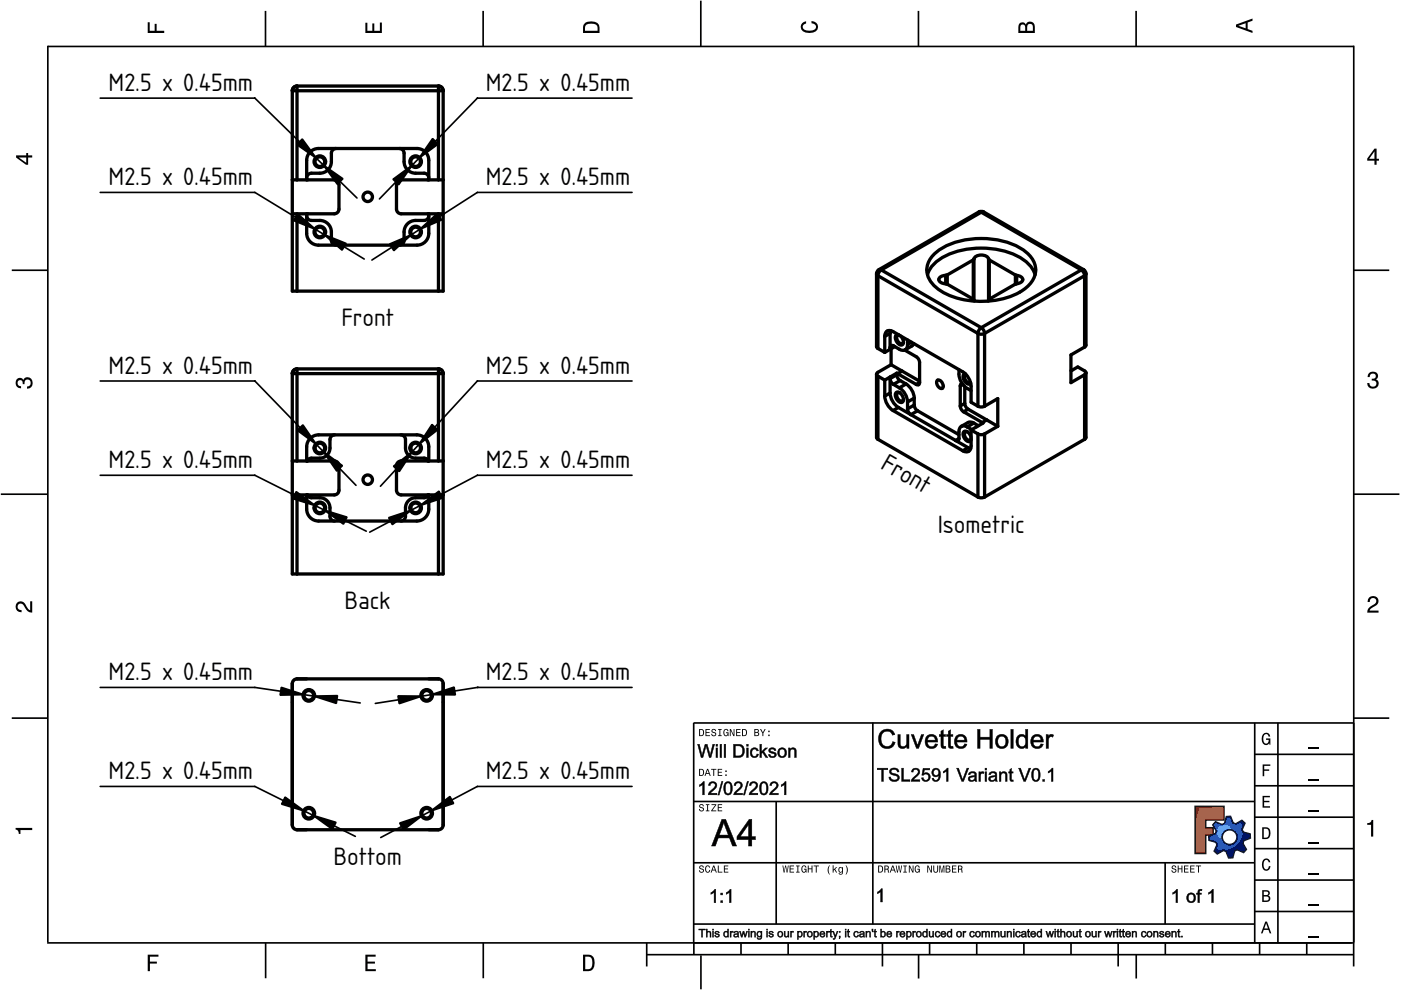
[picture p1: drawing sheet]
<svg xmlns="http://www.w3.org/2000/svg" width="297mm" height="210mm" viewBox="0 0 297 210" stroke-linecap="round" stroke-linejoin="round" font-family="sans-serif">
<defs><g id="words">
<g font-size="5">
<text x="23" y="19.3">M2.5 x 0.45mm</text>
<text x="103" y="19.3">M2.5 x 0.45mm</text>
<text x="23" y="39.3">M2.5 x 0.45mm</text>
<text x="103" y="39.3">M2.5 x 0.45mm</text>
<text x="72.4" y="69.2">Front</text>
<text x="23" y="79.3">M2.5 x 0.45mm</text>
<text x="103" y="79.3">M2.5 x 0.45mm</text>
<text x="23" y="99.2">M2.5 x 0.45mm</text>
<text x="103" y="99.2">M2.5 x 0.45mm</text>
<text x="186.5" y="99.3" transform="rotate(30 186.5 99.3)">Front</text>
<text x="198.8" y="113.1">Isometric</text>
<text x="73.1" y="129.2">Back</text>
<text x="23" y="144.2">M2.5 x 0.45mm</text>
<text x="103" y="144.2">M2.5 x 0.45mm</text>
<text x="23" y="165.2">M2.5 x 0.45mm</text>
<text x="103" y="165.2">M2.5 x 0.45mm</text>
<text x="70.7" y="183.4">Bottom</text>
</g>
</g></defs>
<g fill="none" stroke="#000" stroke-width=".35">
<path d="M10.1 9.7v190.1M10.1 9.9h277M56.3 2.3v7.5M102.4 2.3v7.5M148.6 .1v9.8M194.7 2.3v7.5M240.9 2.3v7.5M287 9.7v195.2M2.5 57.3h7.5M287.1 57.3h7.4M.2 104.8h10M287 104.8h9.7"/>
<path d="M2.5 152.3h7.5M147 153.3h140.1M147.1 153.3v49.1M185.1 153.2v42.8M266 159.9h21M266 153.3v46.7M270.9 153.3v46.7M287.1 152.3h7.4M147 169.9h119M164.6 169.9v26M266 179.9h21M266 173.3h21"/>
<path d="M266 166.6h21M10 199.9h277.1M56.3 199.9v7.5M102.5 199.9v7.5M137.1 199.9v5M147 195.9h119M147 182.9h119M157.1 199.9v2.5M167.1 199.9v2.5M177.1 199.9v2.5M187.1 199.9v5M197.1 199.9v2.5"/>
<path d="M207.1 199.9v2.5M217.1 199.9v2.5M227.1 199.9v2.5M237.1 199.9v5M247 182.9v13M247.1 199.9v2.5M257.1 199.9v2.5M266 193.3h21M266 186.6h21M267.1 199.9v2.5M277.1 199.9v2.5M137.1 202.4h150"/>
<path d="M148.6 202.6v7.2M194.8 202.4v5.1M240.9 202.4v5.1"/>
</g>
<g fill="#000">
<path d="M31.3 4.7h.4v1.8h1.1v-1.4h.4v1.4h1.6v.5h-3.5z" fill-rule="evenodd"/>
<path d="M77.5 4.8h.4v1.7h1v-1.5h.5v1.5h1.1v-1.7h.5v2.2h-3.5z" fill-rule="evenodd"/>
<path d="M124.1 4.9a2.19 2.19 0 0 0-.5 2.1h3.5v-1.2a1.42 1.42 0 0 0-1.7-1.3zM124.3 5.2a2.14 2.14 0 0 1 2.3 .3l.1 1h-2.7l.1-1z" fill-rule="evenodd"/>
<path d="M170.1 4.9l.8-.4v.5a.7 .7 0 0 0-.7 .5 .7 .7 0 0 0 .3 .8 1.69 1.69 0 0 0 2.5-.6 .9 .9 0 0 0-.9-.8v-.5a1.24 1.24 0 0 1 1.3 1.1 1.24 1.24 0 0 1-1 1.4 2.22 2.22 0 0 1-2.5-.7l-.1-.5z" fill-rule="evenodd"/>
<path d="M216.1 5l-.2 .8v1.2h3.5v-1.3a.98 .98 0 0 0-.7-1.1 .98 .98 0 0 0-1.2 .6 .84 .84 0 0 0-1.4-.2zM216.4 5.3a.54 .54 0 0 1 .7-.1 .54 .54 0 0 1 .3 .6v.7h-1.1zM217.9 5.2a.62 .62 0 0 1 .7-.1 .62 .62 0 0 1 .4 .6v.8h-1.2z" fill-rule="evenodd"/>
<path d="M262.1 5.2v.5l3.5 1.3v-.5l-1.1-.3v-1.4l1.1-.4v-.5zM262.6 5.5l1.5-.6v1.1z" fill-rule="evenodd"/>
<path d="M3.4 32.9v.5l2.1 1.5h.5v-1.5h.8v-.5h-.8v-.5h-.4v.5zM4 33.4h1.6v1.1z" fill-rule="evenodd"/>
<path d="M291.4 31.5l-1.5 2.1v.5h1.5v.8h.5v-.8h.5v-.4h-.5v-2.2zM291.4 32.1v1.6h-1.1z" fill-rule="evenodd"/>
<path d="M3.6 80.4a.86 .86 0 0 1 1.4 .1 1.06 1.06 0 0 1 1.2-.5 1.06 1.06 0 0 1 .7 1.2 1.1 1.1 0 0 1-1.2 1.2v-.4a.71 .71 0 0 0 .8-1 .71 .71 0 0 0-1.3-.1v.6h-.4a.61 .61 0 0 0-.3-.8 .61 .61 0 0 0-.8 .2 .61 .61 0 0 0 .2 .8l.6 .2v.4a1.15 1.15 0 0 1-1.2-.6 1.15 1.15 0 0 1 .3-1.3z" fill-rule="evenodd"/>
<path d="M290.3 79.1a1.08 1.08 0 0 1 1.3-.2 1.08 1.08 0 0 1 .5 1.3l-.4 .2a1.06 1.06 0 0 1 .6 1.3 1.06 1.06 0 0 1-1.2 .7 1.1 1.1 0 0 1-1.2-1.2h.4a.71 .71 0 0 0 1 .8 .71 .71 0 0 0 .1-1.3h-.6v-.4a.61 .61 0 0 0 .8-.3 .61 .61 0 0 0-.2-.8 .61 .61 0 0 0-.8 .2l-.2 .5h-.4z" fill-rule="evenodd"/>
<path d="M3.6 127.8a1.22 1.22 0 0 1 2 .7l.4 .6 .4 .3v-1.9h.4v2.4a1.8 1.8 0 0 1-1.7-1.4 .71 .71 0 0 0-.9-.5 .71 .71 0 0 0-.5 .8 .71 .71 0 0 0 .9 .6v.4a1.18 1.18 0 0 1-1.2-.6 1.18 1.18 0 0 1 .2-1.4z" fill-rule="evenodd"/>
<path d="M290.3 126.7a1.18 1.18 0 0 1 1.9 .3 1.18 1.18 0 0 1-1 1.7l-.5 .3-.3 .5h1.9v.4h-2.4a1.8 1.8 0 0 1 1.4-1.7 .71 .71 0 0 0 .5-.9 .71 .71 0 0 0-.9-.5 .71 .71 0 0 0-.5 .8h-.4z" fill-rule="evenodd"/>
<path d="M148.2 154.6v1.5h.5a.77 .77 0 0 0 .6-.8 .77 .77 0 0 0-.6-.7zM148.4 154.8a.58 .58 0 0 1 .7 .5 .58 .58 0 0 1-.7 .6zM149.6 154.6v1.5h.9v-.2h-.7v-.5h.6v-.2h-.6v-.4h.7v-.2zM151 154.7a.53 .53 0 0 0 0 .6 .53 .53 0 0 0 .6 .2 .32 .32 0 0 1-.3 .5 .32 .32 0 0 1-.3-.4h-.2a.5 .5 0 0 0 .7 .5 .5 .5 0 0 0 .1-.8l-.4-.1a.28 .28 0 0 1-.1-.4 .28 .28 0 0 1 .4-.1 .28 .28 0 0 1 .1 .3h.2a.51 .51 0 0 0-.3-.4 .51 .51 0 0 0-.5 .1zM152.3 154.6v.2h.2v1.1h-.2v.2h.7v-.2h-.3v-1.1h.3v-.2zM153.5 154.7a.81 .81 0 0 0 .5 1.4l.3-.2 .2 .2v-.8h-.6v.1h.4l-.2 .5a.6 .6 0 0 1-.5-.6 .6 .6 0 0 1 .4-.6l.2 .3h.2l-.1-.3a.53 .53 0 0 0-.8 0zM154.7 154.6v1.5h.2v-1.3l.6 1.3h.2v-1.5h-.2v1.2l-.5-1.2zM156.1 154.6v1.5h.9v-.2h-.7v-.5h.6v-.2h-.6v-.4h.7v-.2zM157.3 154.6v1.5h.5a.77 .77 0 0 0 .6-.8 .77 .77 0 0 0-.6-.7zM157.5 154.8a.58 .58 0 0 1 .7 .5 .58 .58 0 0 1-.7 .6zM159.9 154.6v1.5h.6a.42 .42 0 0 0 .5-.3 .42 .42 0 0 0-.3-.5l.2-.2-.1-.4zM160.1 154.8h.3a.23 .23 0 0 1 .3 .2 .23 .23 0 0 1-.3 .2h-.3zM160.1 155.4h.4a.26 .26 0 0 1 .3 .2 .26 .26 0 0 1-.3 .3h-.4zM161.1 154.6l.5 .9v.6h.2v-.6l.5-.9h-.2l-.4 .7-.3-.7zM162.9 155.8v.3h.3v-.3zM162.9 154.9v.3h.3v-.3z" fill-rule="evenodd"/>
<path d="M267.8 155.7a.85 .85 0 0 1 .9-.3 .85 .85 0 0 1 .6 .8h-.3l-.1-.3a.49 .49 0 0 0-.4-.3 .49 .49 0 0 0-.5 .3 1.2 1.2 0 0 0 .4 1.8 .66 .66 0 0 0 .6-.8h-.6v-.3h.9v1.3h-.1l-.1-.3-.3 .3a.85 .85 0 0 1-1.2-.7v-1.1z" fill-rule="evenodd"/>
<path d="M3.3 175.5h3.5v.5h-2.5v.8h-.3a.77 .77 0 0 0-.7-.9z" fill-rule="evenodd"/>
<path d="M148.4 170.6a.53 .53 0 0 0 0 .6 .53 .53 0 0 0 .6 .2 .32 .32 0 0 1-.3 .5 .32 .32 0 0 1-.3-.4h-.2a.5 .5 0 0 0 .7 .6 .5 .5 0 0 0 .1-.9l-.4-.1a.28 .28 0 0 1-.1-.4 .28 .28 0 0 1 .4-.1 .28 .28 0 0 1 .1 .4h.2a.51 .51 0 0 0-.3-.5 .51 .51 0 0 0-.5 .1zM149.7 170.5v.2h.2v1.1h-.2v.2h.7v-.2h-.3v-1.1h.3v-.2zM150.8 170.5v.2h.8l-.8 1.3h1.1v-.2h-.9l.9-1.3zM152.2 170.5v1.5h.9v-.2h-.7v-.5h.6v-.2h-.6v-.4h.7v-.2z" fill-rule="evenodd"/>
<path d="M148.2 163v1.5h.5a.77 .77 0 0 0 .6-.7 .77 .77 0 0 0-.6-.8zM148.4 163.2a.57 .57 0 0 1 .7 .6 .57 .57 0 0 1-.7 .5zM149.9 163l-.5 1.5h.2l.1-.4h.6l.2 .4h.2l-.6-1.5zM150 163.2l.3 .7h-.5zM150.8 163v.2h.4v1.3h.2v-1.3h.5v-.2zM152.2 163v1.5h.9v-.2h-.7v-.5h.6v-.2h-.6v-.4h.7v-.2zM153.8 164.2v.3h.3v-.3zM153.8 163.4v.3h.3v-.3z" fill-rule="evenodd"/>
<path d="M253.4 171h6.1v2.8h-3.9v1.7h1.6v1.5h-1.6v4h-2.2z" fill-rule="evenodd"/>
<path d="M257.7 174.3l-.5 .6 .7 1.3-.2 .6-1.4 .5v.9l1.5 .4 .3 .5-.7 1.4 .7 .5 1.3-.7 .6 .2 .5 1.4 .9-.1 .3-1.4 .6-.3 1.4 .6 .5-.6-.7-1.3 .2-.6 1.4-.5-.1-.9-1.4-.4-.3-.5 .6-1.4-.6-.6-1.3 .8-.6-.2-.5-1.4h-.9l-.4 1.5-.5 .2zM259.1 177.5a1.6 1.6 0 0 1 3.2 0 1.6 1.6 0 0 1-3.2 0z" fill-rule="evenodd"/>
<path d="M267.7 168.7h1.5v.3h-1.2v.8h1.1v.3h-1.1v.8h1.3v.3h-1.6z" fill-rule="evenodd"/>
<path d="M267.7 162.1h1.6v.3h-1.3v.7h1.1v.3h-1.1v1.2h-.3z" fill-rule="evenodd"/>
<path d="M267.6 175.4v2.5h.8a1.37 1.37 0 0 0 .7-2.2 1.56 1.56 0 0 0-1.5-.3zM267.9 175.7a.98 .98 0 0 1 1.2 .7 .98 .98 0 0 1-.7 1.2h-.5z" fill-rule="evenodd"/>
<path d="M289.9 174.5a.77 .77 0 0 0 .9-.6h.4v3.5h-.5v-2.5h-.8z" fill-rule="evenodd"/>
<path d="M148.4 183.6a.53 .53 0 0 0 0 .6 .53 .53 0 0 0 .6 .2 .32 .32 0 0 1-.3 .5 .32 .32 0 0 1-.3-.4h-.2a.5 .5 0 0 0 .7 .6 .5 .5 0 0 0 .1-.9l-.4-.1a.28 .28 0 0 1-.1-.4 .28 .28 0 0 1 .4-.1 .28 .28 0 0 1 .1 .4h.2a.51 .51 0 0 0-.3-.5 .51 .51 0 0 0-.5 .1zM149.6 183.7l-.1 .2a.67 .67 0 0 0 .1 .9 .67 .67 0 0 0 .8 .1l.2-.4h-.2l-.2 .3a.6 .6 0 0 1-.5-.5 .6 .6 0 0 1 .4-.6l.3 .3h.2l-.2-.4a.5 .5 0 0 0-.8 .1zM151.2 183.5l-.5 1.5h.2l.1-.4h.6l.2 .4h.2l-.6-1.5zM151.3 183.7l.3 .7h-.5zM152.2 183.5v1.5h1v-.2h-.8v-1.3zM153.5 183.5v1.5h.9v-.2h-.7v-.5h.6v-.2h-.6v-.4h.7v-.2z" fill-rule="evenodd"/>
<path d="M165.9 183.5l.3 1.5h.1l.3-1.3 .2 1.3h.2l.2-1.5h-.1l-.2 1.3-.2-1.3h-.2l-.2 1.3-.2-1.3zM167.4 183.5v1.5h1v-.2h-.8v-.5h.7v-.2h-.7v-.4h.7v-.2zM168.8 183.5v.2h.3v1.1h-.3v.2h.7v-.2h-.2v-1.1h.2v-.2zM170.1 183.7a.82 .82 0 0 0 .5 1.3l.3-.2 .1 .2v-.8h-.5v.2h.3l-.2 .4a.6 .6 0 0 1-.5-.5 .6 .6 0 0 1 .5-.6l.2 .3h.2l-.2-.4a.53 .53 0 0 0-.7 .1zM171.3 183.5v1.5h.2v-.7h.6v.7h.2v-1.5h-.2v.6h-.6v-.6zM172.5 183.5v.2h.5v1.3h.2v-1.3h.4v-.2zM175.8 183.5a1.35 1.35 0 0 0 .2 1.9 1.84 1.84 0 0 1 0-1.9zM176.5 183.5v1.5h.2v-.4l.2-.2 .4 .6h.2l-.4-.7 .4-.5h-.2l-.6 .6v-.9zM177.9 184a.59 .59 0 0 0-.2 .7 .59 .59 0 0 0 .7 .3l.1-.2a.31 .31 0 0 1-.1 .5 .31 .31 0 0 1-.4-.2h-.2a.47 .47 0 0 0 .5 .4 .47 .47 0 0 0 .4-.5v-1.2h-.2v.2l-.3-.2zM178 184.1l.1-.1a.42 .42 0 0 1 .4 .4 .42 .42 0 0 1-.4 .5l-.1-.3zM179.3 183.5a1.85 1.85 0 0 1 0 1.9 1.22 1.22 0 0 0 0-1.9z" fill-rule="evenodd"/>
<path d="M186.2 183.5v1.5h.5a.77 .77 0 0 0 .6-.7 .77 .77 0 0 0-.6-.8zM186.4 183.7a.58 .58 0 0 1 .6 .6 .58 .58 0 0 1-.6 .5zM187.5 183.5v1.5h.2v-.6a.45 .45 0 0 1 .5 .1 .45 .45 0 0 1 .1 .5h.2l-.2-.7a.42 .42 0 0 0 .1-.5 .42 .42 0 0 0-.4-.3zM187.7 183.7h.2a.26 .26 0 0 1 .4 .3 .26 .26 0 0 1-.4 .2h-.2zM189.2 183.5l-.6 1.5h.2l.2-.4h.6l.1 .4h.2l-.5-1.5zM189.3 183.7l.2 .7h-.4zM189.9 183.5l.3 1.5h.2l.2-1.3 .2 1.3h.2l.3-1.5h-.2l-.2 1.3-.2-1.3h-.2l-.2 1.3-.2-1.3zM191.5 183.5v.2h.3v1.1h-.3v.2h.8v-.2h-.3v-1.1h.3v-.2zM192.7 183.5v1.5h.2v-1.2l.5 1.2h.3v-1.5h-.2v1.2l-.6-1.2zM194.1 183.7a.81 .81 0 0 0 .5 1.3l.3-.2 .1 .2v-.8h-.5v.2h.3l-.2 .4a.6 .6 0 0 1-.5-.5 .6 .6 0 0 1 .5-.6l.2 .3h.2l-.2-.4a.53 .53 0 0 0-.7 .1zM196.6 183.5v1.5h.2v-1.2l.6 1.2h.2v-1.5h-.2v1.2l-.6-1.2zM197.9 183.5v.9a.52 .52 0 0 0 .5 .6 .52 .52 0 0 0 .5-.6v-.9h-.2v.9a.33 .33 0 0 1-.3 .5 .33 .33 0 0 1-.3-.5v-.9zM199.2 183.5v1.5h.1v-1.4l.3 1.4h.2l.3-1.4v1.4h.1v-1.5h-.2l-.3 1.3-.3-1.3zM200.5 183.5v1.5h.6a.42 .42 0 0 0 .4-.3 .42 .42 0 0 0-.2-.5l.2-.2-.1-.4zM200.7 183.7h.3a.23 .23 0 0 1 .3 .2 .23 .23 0 0 1-.3 .2h-.3zM200.7 184.3h.3a.26 .26 0 0 1 .3 .3 .26 .26 0 0 1-.3 .2h-.3zM201.8 183.5v1.5h1v-.2h-.8v-.5h.7v-.2h-.7v-.4h.8v-.2zM203.1 183.5v1.5h.2v-.6a.45 .45 0 0 1 .5 .1 .45 .45 0 0 1 .1 .5h.2l-.2-.7a.42 .42 0 0 0 .1-.5 .42 .42 0 0 0-.4-.3zM203.3 183.7h.3a.26 .26 0 0 1 .3 .3 .26 .26 0 0 1-.4 .2h-.2z" fill-rule="evenodd"/>
<path d="M248.5 183.6a.53 .53 0 0 0 0 .6 .53 .53 0 0 0 .6 .2 .32 .32 0 0 1-.2 .5 .32 .32 0 0 1-.3-.4h-.2a.5 .5 0 0 0 .6 .6 .5 .5 0 0 0 .2-.9l-.4-.1a.28 .28 0 0 1-.1-.4 .28 .28 0 0 1 .3-.1 .28 .28 0 0 1 .2 .4h.2a.51 .51 0 0 0-.3-.5 .51 .51 0 0 0-.6 .1zM249.7 183.5v1.5h.2v-.7h.6v.7h.2v-1.5h-.2v.6h-.6v-.6zM251 183.5v1.5h1v-.2h-.8v-.5h.7v-.2h-.7v-.4h.8v-.2zM252.3 183.5v1.5h1v-.2h-.8v-.5h.7v-.2h-.7v-.4h.8v-.2zM253.5 183.5v.2h.5v1.3h.2v-1.3h.5v-.2z" fill-rule="evenodd"/>
<path d="M268.3 195.4l-1 2.5h.4l.2-.7h1l.3 .7h.3l-.9-2.5zM268.4 195.8l.4 1.1h-.7z" fill-rule="evenodd"/>
<path d="M267.6 188.7v2.5h1a.7 .7 0 0 0 .7-.5 .7 .7 0 0 0-.4-.8 .61 .61 0 0 0 .3-.8 .61 .61 0 0 0-.7-.4zM267.9 189h.6a.38 .38 0 0 1 .4 .4 .38 .38 0 0 1-.5 .4h-.5zM267.9 190.1h.6a.44 .44 0 0 1 .5 .4 .44 .44 0 0 1-.5 .4h-.6z" fill-rule="evenodd"/>
<path d="M267.8 182.3a.85 .85 0 0 1 .9-.3 .85 .85 0 0 1 .6 .8h-.3l-.1-.2a.47 .47 0 0 0-.4-.3 .47 .47 0 0 0-.4 .3 1.21 1.21 0 0 0 .4 1.7 .64 .64 0 0 0 .5-.7h.4a.89 .89 0 0 1-.8 1 .89 .89 0 0 1-1-.7v-1.1z" fill-rule="evenodd"/>
<path d="M31.3 202.4h2.3v.4h-1.8v1.1h1.5v.4h-1.5v1.6h-.5z" fill-rule="evenodd"/>
<path d="M77.5 202.4h2.1v.4h-1.7v1.1h1.6v.4h-1.6v1.2h1.8v.4h-2.2z" fill-rule="evenodd"/>
<path d="M123.6 202.4v3.5h1.2a1.42 1.42 0 0 0 1.3-1.7 1.38 1.38 0 0 0-1.3-1.8zM124.1 202.8l1 .1a1.89 1.89 0 0 1 0 2.5l-1 .1z" fill-rule="evenodd"/>
</g>
<path d="M277.3 158.6h2.2M277.3 178.6h2.2M277.3 172h2.2M277.3 165.3h2.2M277.3 198.6h2.2M277.3 192h2.2M277.3 185.3h2.2" fill="none" stroke="#000" stroke-width=".25"/>
<g fill="#000">
<path d="M186 189.1l.8-.7h.3v2.8h-.4v-2.1l-.7 .4z"/>
<path d="M186.8 155.1a1.76 1.76 0 0 1 2.9 .6l-.5 .2a1.26 1.26 0 0 0-1.6-.8 1.26 1.26 0 0 0-.8 1.5 1.27 1.27 0 0 0 .9 1.6 1.27 1.27 0 0 0 1.6-.9l.5 .1a1.84 1.84 0 0 1-2.3 1.2 1.84 1.84 0 0 1-1.2-2.3zM190.4 155.8h.5v1.6a.73 .73 0 0 0 .7 .9 .73 .73 0 0 0 .6-1v-1.5h.5v2.9h-.4v-.5a1.03 1.03 0 0 1-1.3 .5 1.03 1.03 0 0 1-.6-1.1zM193.2 155.8h.5l.8 2.3 .9-2.3h.5l-1.1 2.9h-.5zM196.5 156.1a1.36 1.36 0 0 1 1.6-.3 1.36 1.36 0 0 1 .7 1.5h-2.2a.85 .85 0 0 0 .7 1 .85 .85 0 0 0 1-.6l.5 .1a1.42 1.42 0 0 1-2 .8 1.42 1.42 0 0 1-.6-2zM196.9 156.3l-.2 .6h1.6a.8 .8 0 0 0-.5-.7 .8 .8 0 0 0-.9 .1zM199.5 155l.5-.3v1.1h.5v.3h-.5v1.7a.33 .33 0 0 0 .1 .4 .33 .33 0 0 0 .4 0l.1 .5a.73 .73 0 0 1-.9-.1 .73 .73 0 0 1-.2-.8v-1.7h-.4v-.3h.4zM201.1 155l.4-.3v1.1h.5v.3h-.5v1.7a.33 .33 0 0 0 .2 .4 .33 .33 0 0 0 .3 0l.1 .5a.73 .73 0 0 1-.8-.1 .73 .73 0 0 1-.2-.8v-1.7h-.4v-.3h.4zM202.7 156.1a1.36 1.36 0 0 1 1.6-.3 1.36 1.36 0 0 1 .7 1.5h-2.1a.85 .85 0 0 0 .6 1 .85 .85 0 0 0 1-.6l.5 .1a1.42 1.42 0 0 1-1.9 .8 1.42 1.42 0 0 1-.7-2zM203.1 156.3l-.2 .6h1.6a.8 .8 0 0 0-.5-.7 .8 .8 0 0 0-.9 .1zM207.3 154.6h.5v1.7h2.1v-1.7h.5v4.1h-.5v-1.9h-2.1v1.9h-.5zM211.5 156a1.47 1.47 0 0 1 2.3 1 1.47 1.47 0 0 1-1.9 1.6 1.68 1.68 0 0 1-.4-2.6zM211.8 156.4a1.11 1.11 0 0 0-.3 1.2 1.11 1.11 0 0 0 1.1 .7 1.13 1.13 0 0 0 .7-1.3 1.13 1.13 0 0 0-1.1-.9zM214.3 154.6h.5v4.1h-.5zM215.8 156a1.07 1.07 0 0 1 1.6 .1v-1.5h.5v4.1h-.4v-.4a1.25 1.25 0 0 1-1.6 .2 1.25 1.25 0 0 1-.5-1.6zM216.1 156.4a1.26 1.26 0 0 0 .6 1.9 1.18 1.18 0 0 0 .8-1.1 1.18 1.18 0 0 0-.8-1.1zM218.9 156.1a1.36 1.36 0 0 1 1.6-.3 1.36 1.36 0 0 1 .7 1.5h-2.2a.85 .85 0 0 0 .7 1 .85 .85 0 0 0 1-.6l.5 .1a1.42 1.42 0 0 1-2 .8 1.42 1.42 0 0 1-.6-2zM219.3 156.3l-.2 .6h1.6a.8 .8 0 0 0-.5-.7 .8 .8 0 0 0-.9 .1zM221.8 155.8h.4v.4a.7 .7 0 0 1 1.2-.4l-.2 .5a.65 .65 0 0 0-.8 .1 .65 .65 0 0 0-.1 .7v1.6h-.5z"/>
<path d="M186.7 155.1a1.8 1.8 0 0 1 3.1 .7l-.6 .1a1.23 1.23 0 0 0-1.5-.8 1.23 1.23 0 0 0-.9 1.5 1.22 1.22 0 0 0 .9 1.6 1.22 1.22 0 0 0 1.5-1l.6 .1a1.84 1.84 0 0 1-2.1 1.4 1.84 1.84 0 0 1-1.5-2.1l.1-.8zM186.9 155a2.15 2.15 0 0 0 .9 3.7 1.62 1.62 0 0 0 1.9-1.3l-.4-.1a1.3 1.3 0 0 1-1.6 1 1.3 1.3 0 0 1-1-1.7 1.31 1.31 0 0 1 .9-1.5 1.31 1.31 0 0 1 1.7 .8l.4-.2a1.72 1.72 0 0 0-2.8-.7zM190.3 155.7h.6v2.2a.71 .71 0 0 0 .9 .3 .71 .71 0 0 0 .4-.9v-1.6h.6v3h-.6l.1-.5a1.05 1.05 0 0 1-1.1 .6 1.05 1.05 0 0 1-.8-.8zM190.4 155.8v1.8a.99 .99 0 0 0 .7 1.1 .99 .99 0 0 0 1.2-.6v.6h.4v-2.9h-.5l.1 1.5a.77 .77 0 0 1-.7 1 .77 .77 0 0 1-.8-.9l.1-1.6zM193.1 155.7h.7l.7 2.4 .8-2.4h.6l-1.1 3h-.5zM193.2 155.8l1.1 2.9h.5l1.1-2.9h-.5l-.9 2.5-.8-2.5zM196.5 156.1a1.38 1.38 0 0 1 1.7-.3 1.38 1.38 0 0 1 .6 1.6l-2.1-.1a.82 .82 0 0 0 .6 1 .82 .82 0 0 0 1-.6h.5a1.19 1.19 0 0 1-1.6 1 1.63 1.63 0 0 1-.7-2.6zM196.5 156.1a1.46 1.46 0 0 0-.1 2 1.46 1.46 0 0 0 1.9 .3l.5-.6-.5-.1a.85 .85 0 0 1-1.1 .6 .85 .85 0 0 1-.6-1h2.2a1.31 1.31 0 0 0-.7-1.4 1.31 1.31 0 0 0-1.6 .2zM197 156.4l-.3 .5h1.5a.75 .75 0 0 0-.4-.7 .75 .75 0 0 0-.8 .2zM196.9 156.3l.6-.3 .5 .2 .2 .3 .1 .5h-1.7zM199.4 155l.6-.3v1.1l.5-.1v.5l-.5-.1v1.7a.3 .3 0 0 0 .2 .4 .3 .3 0 0 0 .3 0l.1 .5a.8 .8 0 0 1-.9-.1 .8 .8 0 0 1-.3-.8l.1-1.7-.4 .1v-.5l.4 .1zM199.5 155v.8h-.4v.3h.4v1.7a.67 .67 0 0 0 .3 .8 .67 .67 0 0 0 .7 0v-.4a.35 .35 0 0 1-.4 0 .35 .35 0 0 1-.2-.4v-1.7h.6v-.3h-.6l.1-1.1zM201 155l.6-.3-.1 1.1 .6-.1v.5l-.6-.1 .1 1.7a.3 .3 0 0 0 .1 .4 .3 .3 0 0 0 .4 0l.1 .5a.8 .8 0 0 1-.9-.1 .8 .8 0 0 1-.3-.8l.1-1.7-.5 .1v-.5l.5 .1zM201.1 155v.8h-.4v.3h.4v1.7a.67 .67 0 0 0 .2 .8 .67 .67 0 0 0 .8 0l-.1-.4a.35 .35 0 0 1-.4 0 .35 .35 0 0 1-.1-.4v-1.7h.5v-.3h-.5v-1.1zM202.7 156.1a1.38 1.38 0 0 1 1.7-.3 1.38 1.38 0 0 1 .6 1.6l-2.1-.1a.82 .82 0 0 0 .6 1 .82 .82 0 0 0 1-.6h.5a1.19 1.19 0 0 1-1.6 1 1.63 1.63 0 0 1-.7-2.6zM202.8 156.1a1.46 1.46 0 0 0-.2 2 1.46 1.46 0 0 0 1.9 .3l.5-.6-.5-.1a.85 .85 0 0 1-1 .6 .85 .85 0 0 1-.6-1h2.1a1.31 1.31 0 0 0-.7-1.4 1.31 1.31 0 0 0-1.5 .2zM203.2 156.4l-.3 .5h1.6a.75 .75 0 0 0-.5-.7 .75 .75 0 0 0-.8 .2zM203.1 156.3l.6-.3 .5 .2 .3 .3 .1 .5h-1.8zM207.2 154.6h.6v1.7h2.1l-.1-1.7h.7v4.1h-.7v-1.9h-2v1.9h-.6zM207.3 154.6v4.1h.5l-.1-2h2.2v2h.5v-4.1h-.5v1.7h-2.2l.1-1.7zM211.5 156a1.52 1.52 0 0 1 2.3 1 1.52 1.52 0 0 1-2 1.7 1.73 1.73 0 0 1-.3-2.7zM211.5 156a1.51 1.51 0 0 0-.3 1.8 1.51 1.51 0 0 0 1.7 .8 1.47 1.47 0 0 0 .7-2.1 1.47 1.47 0 0 0-2.1-.5zM211.8 156.4a1.06 1.06 0 0 0-.2 1.2 1.06 1.06 0 0 0 1 .6 1.08 1.08 0 0 0 .6-1.2 1.08 1.08 0 0 0-1-.8zM211.8 156.3a.98 .98 0 0 1 1.2 0 .98 .98 0 0 1 .3 1.2 .91 .91 0 0 1-1.1 .9 .91 .91 0 0 1-.7-1.2zM214.3 154.6h.6v4.1h-.6zM214.3 154.6v4.1h.5v-4.1zM215.8 156a1.04 1.04 0 0 1 1.6 .1v-1.5h.6v4.1h-.6l.1-.4a1.01 1.01 0 0 1-1.7 .1 1.94 1.94 0 0 1 0-2.4zM215.8 156.1a1.5 1.5 0 0 0-.3 1.6 1.5 1.5 0 0 0 1.5 .9l.5-.5v.6h.4v-4.1h-.5l.1 1.6a1.03 1.03 0 0 0-1.7-.1zM216.2 156.4a1.21 1.21 0 0 0 .5 1.9 1.13 1.13 0 0 0 .7-1.1 1.13 1.13 0 0 0-.7-1.1zM216.1 156.3a.87 .87 0 0 1 1.1-.1 .87 .87 0 0 1 .3 1 .87 .87 0 0 1-.8 1.2 .87 .87 0 0 1-.8-1.2zM218.9 156.1a1.38 1.38 0 0 1 1.7-.3 1.38 1.38 0 0 1 .6 1.6l-2.1-.1a.82 .82 0 0 0 .6 1 .82 .82 0 0 0 1-.6h.5a1.19 1.19 0 0 1-1.6 1 1.63 1.63 0 0 1-.7-2.6zM218.9 156.1a1.46 1.46 0 0 0-.1 2 1.46 1.46 0 0 0 1.9 .3l.5-.6-.5-.1a.85 .85 0 0 1-1.1 .6 .85 .85 0 0 1-.6-1h2.2a1.31 1.31 0 0 0-.7-1.4 1.31 1.31 0 0 0-1.6 .2zM219.4 156.4l-.3 .5h1.5a.75 .75 0 0 0-.4-.7 .75 .75 0 0 0-.8 .2zM219.3 156.3l.6-.3 .5 .2 .2 .3 .1 .5h-1.7zM221.8 155.7h.5l-.1 .5a.68 .68 0 0 1 .5-.5 .68 .68 0 0 1 .7 .2l-.2 .5a.55 .55 0 0 0-.8 .2l-.1 2.1h-.5zM221.8 155.8v2.9h.5l-.1-1.6a.67 .67 0 0 1 .2-.7 .67 .67 0 0 1 .8-.1l.2-.4a.77 .77 0 0 0-1.2 .3v-.4z"/>
<path d="M147.8 157.8h.5l.5 2.4 .7-2.4h.5l.6 2.4 .5-2.4h.5l-.8 2.9h-.5l-.6-2.6-.6 2.6h-.5zM147.9 157.8l.8 2.8h.3l.8-2.5 .6 2.5h.3l.8-2.8h-.4l-.5 2.4-.7-2.4h-.4l-.6 2.4-.6-2.4zM151.8 157.8h.4v.5h-.4zM151.8 157.8v.4h.3v-.4zM151.8 158.5h.4v2.2h-.4zM151.8 158.6v2h.3v-2zM152.6 157.8h.5v2.9h-.5zM152.7 157.8v2.8h.3v-2.8zM153.5 157.8h.4v2.9h-.4zM153.5 157.8v2.8h.4v-2.8zM155.5 157.8h1.4l.5 .3a1.39 1.39 0 0 1 .4 1.5 1.18 1.18 0 0 1-1.3 1.1h-1zM155.5 157.8v2.8h1a1.42 1.42 0 0 0 1.2-1 1.42 1.42 0 0 0-.3-1.5l-.6-.2zM155.9 158.1v2.2l1.2-.3a1.06 1.06 0 0 0 .3-1.1 1.06 1.06 0 0 0-.9-.7zM155.8 158.1l1.2 .1a1.16 1.16 0 0 1 .5 1.2 1.16 1.16 0 0 1-1 .9h-.7zM158.2 157.8h.5v.5h-.5zM158.3 157.8v.4h.3v-.4zM158.2 158.5h.5v2.2h-.5zM158.3 158.6v2h.3v-2zM159.3 158.7a.85 .85 0 0 1 .9-.2 .85 .85 0 0 1 .6 .7l-.3 .1a.53 .53 0 0 0-.7-.4 .53 .53 0 0 0-.3 .7 .51 .51 0 0 0 .3 .7 .51 .51 0 0 0 .6-.5l.4 .1a.95 .95 0 0 1-1.2 .8 .95 .95 0 0 1-.6-1.3zM159.4 158.8a.97 .97 0 0 0-.2 1.4 .97 .97 0 0 0 1.4 .1l.2-.4h-.3a.59 .59 0 0 1-.7 .5 .59 .59 0 0 1-.4-.8 .6 .6 0 0 1 .3-.8 .6 .6 0 0 1 .8 .4h.3a.85 .85 0 0 0-1.4-.4zM161.1 157.8h.4v1.6l.7-.9h.6l-.9 .8 1 1.4h-.6l-.6-1.1-.2 .2v.9h-.4zM161.1 157.8v2.8h.4l-.1-.8 .3-.3 .7 1.1h.3l-.8-1.3 .8-.7h-.4l-.9 .9 .1-1.7zM163.1 158.7l.2-.1a.8 .8 0 0 1 1.2 .6h-.3a.41 .41 0 0 0-.4-.3 .41 .41 0 0 0-.4 .3l.4 .2a.69 .69 0 0 1 .9 .6 .69 .69 0 0 1-.9 .7 .71 .71 0 0 1-.9-.7l.4-.1a.5 .5 0 0 0 .4 .4 .5 .5 0 0 0 .5-.3l-.2-.1a.93 .93 0 0 1-1.1-.9zM163.1 158.8a.59 .59 0 0 0 .1 .7 .59 .59 0 0 0 .6 .2l.2 .1a.31 .31 0 0 1 .3 .3 .31 .31 0 0 1-.3 .3l-.6-.1-.1-.4-.4 .1a.82 .82 0 0 0 .9 .6 .82 .82 0 0 0 .7-.7l-.2-.3-1-.4a.49 .49 0 0 1 .4-.5 .49 .49 0 0 1 .5 .4h.3a.88 .88 0 0 0-1.4-.3zM165.2 158.7a1.06 1.06 0 0 1 1.5 .2 1.06 1.06 0 0 1-.3 1.5 1.06 1.06 0 0 1-1.4-.2l-.1-.3a1.27 1.27 0 0 1 .3-1.2zM165.2 158.8a1.03 1.03 0 0 0-.2 1.3 1.03 1.03 0 0 0 1.3 .4 1.02 1.02 0 0 0 .3-1.4 1.02 1.02 0 0 0-1.4-.3zM165.4 159a.7 .7 0 0 0-.1 .9 .7 .7 0 0 0 .8 .3 .68 .68 0 0 0 .3-.9 .68 .68 0 0 0-1-.3zM165.4 159a.78 .78 0 0 1 1.1 .4 .78 .78 0 0 1-.7 1 .86 .86 0 0 1-.4-1.4zM167.1 158.5h.4v.4a.74 .74 0 0 1 .9-.4 .74 .74 0 0 1 .5 .9v1.3h-.5v-1.3a.45 .45 0 0 0-.5-.5 .45 .45 0 0 0-.3 .6v1.2h-.5zM167.2 158.6v2h.3v-1.1a.54 .54 0 0 1 .4-.7 .54 .54 0 0 1 .6 .6v1.2h.3v-1.6a.74 .74 0 0 0-.7-.4 .74 .74 0 0 0-.7 .4l.1-.4z"/>
<path d="M147.9 157.8h.4l.5 2.4 .7-2.4h.4l.7 2.4 .5-2.4h.4l-.8 2.8h-.3l-.7-2.5-.7 2.5h-.3zM151.8 157.8h.3v.4h-.3zM151.8 158.6h.3v2h-.3zM152.7 157.8h.3v2.8h-.3zM153.5 157.8h.4v2.8h-.4zM155.5 157.8h1a1.42 1.42 0 0 1 1.3 1.2 1.42 1.42 0 0 1-1 1.6h-1.3zM155.9 158.1v2.2h.6a1.12 1.12 0 0 0 1-.9 1.12 1.12 0 0 0-.5-1.2zM158.3 157.8h.3v.4h-.3zM158.3 158.6h.3v2h-.3zM159.4 158.8a.86 .86 0 0 1 1.4 .4h-.4a.55 .55 0 0 0-.7-.3 .55 .55 0 0 0-.3 .7 .56 .56 0 0 0 .4 .7 .56 .56 0 0 0 .7-.4h.3a.94 .94 0 0 1-1.3 .7 .94 .94 0 0 1-.4-1.4zM161.1 157.8h.4v1.6l.8-.8h.4l-.8 .7 .9 1.3h-.4l-.7-1-.2 .2v.8h-.4zM163.1 158.8a.88 .88 0 0 1 1.4 .3h-.3a.4 .4 0 0 0-.5-.3 .4 .4 0 0 0-.3 .4l.2 .1a.86 .86 0 0 1 1 .9 .9 .9 0 0 1-.9 .4 .9 .9 0 0 1-.8-.6l.4-.1a.45 .45 0 0 0 .5 .5 .45 .45 0 0 0 .3-.5l-.1-.1a.89 .89 0 0 1-1-.8zM165.2 158.8a1.01 1.01 0 0 1 1.4 .2 1.01 1.01 0 0 1-.2 1.4 1.01 1.01 0 0 1-1.4-.2l-.1-1zM165.4 159a.75 .75 0 0 0-.1 .9 .75 .75 0 0 0 .8 .4 .73 .73 0 0 0 .3-1 .73 .73 0 0 0-1-.3zM167.2 158.6h.3v.3a.72 .72 0 0 1 .9-.3 .72 .72 0 0 1 .4 .8v1.2h-.3v-1.2a.5 .5 0 0 0-.6-.6 .5 .5 0 0 0-.4 .7v1.1h-.3z"/>
<path d="M148.3 166.4l.8-.7h.2v2.8h-.3v-2.2l-.7 .4zM150.5 165.9a.91 .91 0 0 1 1.4 .2 .91 .91 0 0 1-.5 1.4l-.8 .7h1.4v.3h-1.8a3.2 3.2 0 0 1 1.3-1.6 .53 .53 0 0 0-.2-.9 .53 .53 0 0 0-.7 .6l-.4-.1zM153 165.7h.3l-.8 2.9h-.3zM153.9 165.9a1 1 0 0 1 1.1 .1 1 1 0 0 1 .3 1.1 1.02 1.02 0 0 1-.3 1.2 1.02 1.02 0 0 1-1.1 .1 2.13 2.13 0 0 1 0-2.5zM154.1 166.1a1.89 1.89 0 0 0 .1 2.2h.3a1.73 1.73 0 0 0 0-2.3zM155.9 165.9a.91 .91 0 0 1 1.4 .2 .91 .91 0 0 1-.5 1.4l-.8 .7h1.4v.3h-1.8a3.2 3.2 0 0 1 1.3-1.6 .53 .53 0 0 0-.2-.9 .53 .53 0 0 0-.7 .6l-.4-.1zM158.4 165.7h.3l-.8 2.9h-.3zM159.2 165.9a.91 .91 0 0 1 1.4 .2 .91 .91 0 0 1-.5 1.4l-.8 .7h1.4v.3h-1.9a3.2 3.2 0 0 1 1.3-1.6 .53 .53 0 0 0-.1-.9 .53 .53 0 0 0-.8 .6l-.3-.1zM161.4 165.9a1 1 0 0 1 1.2 .1 1 1 0 0 1 .3 1.1 1.02 1.02 0 0 1-.3 1.2 1.02 1.02 0 0 1-1.1 .1 2.13 2.13 0 0 1-.1-2.5zM161.7 166.1a1.89 1.89 0 0 0 .1 2.2h.3a1.73 1.73 0 0 0 0-2.3zM163.5 165.9a.91 .91 0 0 1 1.4 .2 .91 .91 0 0 1-.5 1.4l-.8 .7h1.4v.3h-1.8a3.2 3.2 0 0 1 1.3-1.6 .53 .53 0 0 0-.2-.9 .53 .53 0 0 0-.7 .6l-.4-.1zM165.6 166.4l.8-.7h.3v2.8h-.4v-2.2l-.7 .4z"/>
<path d="M148.2 166.4l.6-.3a.4 .4 0 0 1 .6-.4v2.9h-.5l.1-2.2-.8 .4zM148.3 166.4v.3l.7-.5v2.3h.3v-2.8h-.2l-.3 .4zM150.5 165.9a.96 .96 0 0 1 1.4 .2 .96 .96 0 0 1-.5 1.4l-.8 .7 1.4-.1v.5h-1.9l.4-.9a1.88 1.88 0 0 0 1.1-1.4 .5 .5 0 0 0-.6-.2 .5 .5 0 0 0-.4 .5h-.4zM150.5 166l-.3 .5 .4 .1a.59 .59 0 0 1 .9-.5 .59 .59 0 0 1-.1 1l-.9 .8-.3 .6h1.8v-.3h-1.5l.5-.4a1.39 1.39 0 0 0 .8-1.7l-.4-.3zM153 165.6h.4l-.9 3h-.4zM153 165.7l-.8 2.9h.3l.8-2.9zM153.8 165.8a1.05 1.05 0 0 1 1.2 .2 1.05 1.05 0 0 1 .3 1.1 1.07 1.07 0 0 1-.3 1.2 1.07 1.07 0 0 1-1.1 .2 2.11 2.11 0 0 1-.1-2.7zM153.9 165.9a2.32 2.32 0 0 0-.2 2.4 .89 .89 0 0 0 1.1 .1 .89 .89 0 0 0 .4-1 1.19 1.19 0 0 0-1-1.6zM154 166.2a2.24 2.24 0 0 0 .2 2h.3a1.72 1.72 0 0 0 0-2.1zM154 166.1l.5-.1a1.74 1.74 0 0 1 0 2.3h-.3a1.88 1.88 0 0 1-.2-2.2zM155.9 165.9a.96 .96 0 0 1 1.5 .2 .96 .96 0 0 1-.6 1.4l-.8 .7 1.5-.1v.5h-2l.4-.9a1.88 1.88 0 0 0 1.1-1.4 .5 .5 0 0 0-.6-.2 .5 .5 0 0 0-.4 .5h-.4zM155.9 166l-.3 .5 .4 .1a.59 .59 0 0 1 .9-.5 .59 .59 0 0 1-.1 1l-.9 .8-.3 .6h1.8v-.3h-1.4l.4-.4a1.39 1.39 0 0 0 .9-1.7l-.5-.3zM158.4 165.6h.4l-.9 3h-.3zM158.4 165.7l-.7 2.9h.2l.8-2.9zM159.1 165.9a.96 .96 0 0 1 1.5 .2 .96 .96 0 0 1-.5 1.4l-.8 .7 1.4-.1v.5h-1.9l.4-.9a1.88 1.88 0 0 0 1-1.4 .5 .5 0 0 0-.6-.2 .5 .5 0 0 0-.3 .5h-.5zM159.2 166l-.3 .5 .3 .1a.59 .59 0 0 1 .9-.5 .59 .59 0 0 1-.1 1l-.9 .8-.3 .6h1.9v-.3h-1.5l.4-.4a1.39 1.39 0 0 0 .9-1.7l-.5-.3zM161.4 165.8a1.05 1.05 0 0 1 1.2 .2 1.05 1.05 0 0 1 .3 1.1 1.07 1.07 0 0 1-.3 1.2 1.07 1.07 0 0 1-1.1 .2 2.11 2.11 0 0 1-.1-2.7zM161.5 165.9a2.32 2.32 0 0 0-.2 2.4 .89 .89 0 0 0 1.1 .1 .89 .89 0 0 0 .4-1 1.19 1.19 0 0 0-1-1.6zM161.6 166.2a2.24 2.24 0 0 0 .2 2h.3a1.72 1.72 0 0 0 0-2.1zM161.6 166.1l.5-.1a1.74 1.74 0 0 1 0 2.3h-.3a1.88 1.88 0 0 1-.2-2.2zM163.5 165.9a.96 .96 0 0 1 1.4 .2 .96 .96 0 0 1-.5 1.4l-.8 .7 1.5-.1v.5h-2l.4-.9a1.88 1.88 0 0 0 1.1-1.4 .5 .5 0 0 0-.6-.2 .5 .5 0 0 0-.4 .5h-.4zM163.5 166l-.3 .5 .4 .1a.59 .59 0 0 1 .9-.5 .59 .59 0 0 1-.1 1l-.9 .8-.3 .6h1.8v-.3h-1.5l.5-.4a1.39 1.39 0 0 0 .9-1.7l-.5-.3zM165.6 166.4l.5-.3a.4 .4 0 0 1 .6-.4v2.9h-.4l.1-2.2-.8 .4zM165.6 166.4l.1 .3 .7-.5-.1 2.3h.4v-2.8h-.3l-.2 .4z"/>
<path d="M153 173.7h.9l2.3 5.7h-.9l-.6-1.7h-2.4l-.6 1.7h-.9zM153 173.7l-2.1 5.7h.8l.6-1.8h2.4l.6 1.8h.9l-2.3-5.7zM153.4 174.3l-.1 .8-.8 2h1.9zM153.4 174.3l1.1 2.8h-2.1l.7-1.7zM158.8 173.7h.6v3.7l.8-.1v.8l-.8-.1v1.4h-.7v-1.4l-2.5 .1v-.7zM158.8 173.7l-2.5 3.7v.6h2.5l-.1 1.4h.7l-.1-1.4h.9v-.6h-.9l.1-3.7zM158.7 174.8l-1.7 2.6h1.7zM158.8 174.7v2.7h-2z"/>
<path d="M153 173.7h.9l2.3 5.7h-.9l-.6-1.7h-2.4l-.6 1.7h-.8zM153.4 174.3l-.9 2.8h1.9zM158.8 173.7h.6v3.7h.8v.6h-.8v1.4h-.7v-1.4h-2.4v-.6zM158.7 174.8l-1.8 2.6h1.8z"/>
<path d="M186 162.8h2.3v.5l-1-.1v2.5h-.4v-2.5l-.9 .1zM186 162.9v.3h1l-.1 2.5h.4l-.1-2.5h1v-.3zM188.8 163.1a1.07 1.07 0 0 1 1.1-.3 1.07 1.07 0 0 1 .7 .9h-.3a.64 .64 0 0 0-.7-.5 .64 .64 0 0 0-.6 .5l.6 .3a.94 .94 0 0 1 1.1 1 .94 .94 0 0 1-1.3 .7 .91 .91 0 0 1-.9-1h.3a.79 .79 0 0 0 .7 .6 .79 .79 0 0 0 .8-.4l-.2-.3-1.1-.4a.67 .67 0 0 1-.2-1.1zM188.9 163.1a.73 .73 0 0 0-.2 .8 .73 .73 0 0 0 .8 .4l.5 .2a.46 .46 0 0 1 .4 .5 .46 .46 0 0 1-.6 .4 .78 .78 0 0 1-1-.7l-.3 .1a1.12 1.12 0 0 0 1 .9 1.12 1.12 0 0 0 1.1-.8l-.4-.7-1.2-.3a.64 .64 0 0 1 .4-.9 .64 .64 0 0 1 .8 .4l.1 .3h.3a1.02 1.02 0 0 0-1.7-.6zM191.1 162.8h.5l-.1 2.5h1.5v.4h-1.9zM191.2 162.9v2.8h1.7v-.4l-1.4 .1v-2.5zM193.5 163a.96 .96 0 0 1 1.5 .2 .96 .96 0 0 1-.5 1.4l-.8 .7h1.4v.4h-2l.4-.8a1.88 1.88 0 0 0 1.1-1.4 .5 .5 0 0 0-.6-.3 .5 .5 0 0 0-.4 .6l-.4-.1zM193.5 163.1l-.3 .6h.4a.59 .59 0 0 1 .9-.5 .59 .59 0 0 1-.1 1l-.9 .9-.3 .6h1.8v-.4l-1.4 .1 .4-.5a1.39 1.39 0 0 0 .9-1.6l-.5-.4zM195.7 162.9h1.5v.4l-1.2-.1-.2 .8a.91 .91 0 0 1 1.3 .1 .91 .91 0 0 1-.1 1.3 .89 .89 0 0 1-1 .3 .89 .89 0 0 1-.6-.8h.3a.56 .56 0 0 0 .9 .3 .56 .56 0 0 0 .1-.9 .56 .56 0 0 0-.9 .1h-.4zM195.7 162.9l-.2 1.4 .3 .1a.65 .65 0 0 1 .9-.2 .65 .65 0 0 1 .1 .9 .57 .57 0 0 1-.6 .4 .57 .57 0 0 1-.4-.6h-.4a.89 .89 0 0 0 1 .8 .89 .89 0 0 0 .7-1.1 .89 .89 0 0 0-1.1-.7l-.2 .2 .2-.9h1.1v-.3zM197.8 163.1a1.04 1.04 0 0 1 1.2-.1 1.04 1.04 0 0 1 .4 1.2 1.15 1.15 0 0 1-.2 1.2 1.15 1.15 0 0 1-1.2 .3l-.3-.3-.1-.4 .4-.1a.53 .53 0 0 0 .7 .4 .53 .53 0 0 0 .3-.7l.1-.3a.83 .83 0 0 1-1 .4 .83 .83 0 0 1-.6-.9zM197.8 163.2a.83 .83 0 0 0 0 1.3 .83 .83 0 0 0 1.3-.3v.2a.72 .72 0 0 1-.2 .9 .72 .72 0 0 1-.9-.1l-.1-.2h-.3a.89 .89 0 0 0 1.1 .6 .89 .89 0 0 0 .6-1.1 1.12 1.12 0 0 0-1.1-1.6zM197.9 163.8a.55 .55 0 0 0 1.1 0 .55 .55 0 0 0-1.1 0zM197.8 163.8a.65 .65 0 0 1 1.3 0 .65 .65 0 0 1-1.3 0zM199.9 163.5l.6-.3a.4 .4 0 0 1 .6-.3v2.8h-.5l.1-2.2-.8 .5zM200 163.6v.3l.7-.5v2.3h.3v-2.8h-.2l-.3 .4zM202.8 162.8h.5l.8 2.6 .9-2.6h.5l-1.2 2.9h-.4zM202.8 162.9l1.1 2.8h.4l1.1-2.8h-.4l-.9 2.6-.9-2.6zM205.4 163.8a.9 .9 0 0 1 1-.3 .9 .9 0 0 1 .7 .9l.1 1.3h-.5v-.3a.72 .72 0 0 1-1.1 .3 .72 .72 0 0 1 0-1.1l1.1-.2-.1-.4a.62 .62 0 0 0-.9 .3h-.4zM205.5 163.9l-.2 .3 .4 .1a.52 .52 0 0 1 .6-.5 .52 .52 0 0 1 .4 .6l-.9 .1a.61 .61 0 0 0-.3 1 .99 .99 0 0 0 1.2-.2l.1 .4h.3l-.1-.4v-1.3a.98 .98 0 0 0-1.5-.1zM205.8 164.9l-.1 .1a.43 .43 0 0 0 .4 .5 .43 .43 0 0 0 .5-.4l.1-.5zM205.7 164.9l1-.3a.57 .57 0 0 1-.3 .8 .57 .57 0 0 1-.8-.4zM207.5 163.6h.4v.3a.44 .44 0 0 1 .3-.4 .44 .44 0 0 1 .5 .2l-.1 .4a.4 .4 0 0 0-.6 0 .4 .4 0 0 0-.1 .5v1.1h-.4zM207.5 163.6v2.1h.4v-1.5a.32 .32 0 0 1 .3-.3 .32 .32 0 0 1 .3 .1l.1-.3a.64 .64 0 0 0-.8 .2l.1-.3zM208.8 162.8h.4v.5h-.4zM208.8 162.9v.4h.4v-.4zM208.8 163.6h.4v2.1h-.4zM208.8 163.6v2.1h.4v-2.1zM209.8 163.8a.9 .9 0 0 1 1-.3 .9 .9 0 0 1 .6 .9l.1 1.3h-.4l-.1-.3a.72 .72 0 0 1-1.1 .3 .72 .72 0 0 1 0-1.1l1.1-.2-.1-.4a.62 .62 0 0 0-.9 .3h-.4zM209.8 163.9l-.1 .3 .3 .1a.52 .52 0 0 1 .6-.5 .52 .52 0 0 1 .4 .6l-.9 .1a.61 .61 0 0 0-.3 1 .99 .99 0 0 0 1.3-.2v.4h.4l-.2-.4v-1.3a.98 .98 0 0 0-1.5-.1zM210.1 164.9v.1a.43 .43 0 0 0 .3 .5 .43 .43 0 0 0 .5-.4l.1-.5zM210 164.9l1-.3a.57 .57 0 0 1-.3 .8 .57 .57 0 0 1-.8-.4zM211.8 163.6h.4v.3a.74 .74 0 0 1 .9-.3 .74 .74 0 0 1 .5 .8v1.3h-.5v-1.3a.45 .45 0 0 0-.5-.5 .45 .45 0 0 0-.3 .7v1.1h-.5zM211.9 163.6v2.1h.3v-1.1a.54 .54 0 0 1 .4-.8 .54 .54 0 0 1 .6 .6v1.3h.3v-1.6a.74 .74 0 0 0-.7-.5 .74 .74 0 0 0-.7 .5l.1-.5zM214.1 163.1l.4-.3v.8h.3v.4h-.3v1.3h.3l.1 .4a.58 .58 0 0 1-.6 0 .58 .58 0 0 1-.2-.6v-1.2l-.3 .1v-.4h.3zM214.1 163.1l.1 .6-.3-.1v.3h.3v1.2a.46 .46 0 0 0 .1 .5 .46 .46 0 0 0 .5 0v-.2a.28 .28 0 0 1-.3 0 .28 .28 0 0 1-.1-.3v-1.2h.4v-.3l-.4 .1 .1-.8zM215.9 162.8h.5l.8 2.6 .9-2.6h.5l-1.1 2.9h-.5zM216 162.9l1.1 2.8h.3l1.1-2.8h-.4l-.9 2.6-.8-2.6zM219.1 163a1.05 1.05 0 0 1 1.2 .1 1.05 1.05 0 0 1 .3 1.2 1.07 1.07 0 0 1-.3 1.1 1.07 1.07 0 0 1-1.2 .2 2.11 2.11 0 0 1 0-2.6zM219.2 163.1a2.32 2.32 0 0 0-.2 2.3 .89 .89 0 0 0 1 .2 .89 .89 0 0 0 .5-1 1.19 1.19 0 0 0-1.1-1.7zM219.2 163.3a2.24 2.24 0 0 0 .3 2.1h.3a1.72 1.72 0 0 0 0-2.2zM219.3 163.2l.5-.1a1.74 1.74 0 0 1 0 2.4h-.3a1.88 1.88 0 0 1-.2-2.3zM221 165.2h.5v.5h-.5zM221.1 165.3v.4h.4v-.4zM222.2 163.5l.5-.3a.4 .4 0 0 1 .6-.3v2.8h-.4v-2.2l-.7 .5zM222.2 163.6l.1 .3 .7-.5-.1 2.3h.4v-2.8h-.3l-.2 .4z"/>
<path d="M186 162.9h2.2v.3h-.9v2.5h-.4v-2.5h-.9zM188.8 163.1a1.1 1.1 0 0 1 1.8 .6h-.3a.66 .66 0 0 0-.7-.6 .66 .66 0 0 0-.6 .6l.3 .2a1.13 1.13 0 0 1 1.4 1.1 1.16 1.16 0 0 1-1.2 .7 1.16 1.16 0 0 1-1-.9l.3-.1a.76 .76 0 0 0 .7 .7 .76 .76 0 0 0 .8-.6l-.4-.3a1.12 1.12 0 0 1-1.3-1.1zM191.2 162.9h.3v2.4h1.4v.4h-1.7zM193.5 163.1a.91 .91 0 0 1 1.4 .2 .91 .91 0 0 1-.5 1.3l-.7 .7h1.3v.4h-1.8a3.2 3.2 0 0 1 1.3-1.7 .53 .53 0 0 0-.2-.8 .53 .53 0 0 0-.7 .5h-.4zM195.7 162.9h1.4v.3h-1.1l-.2 .8a.93 .93 0 0 1 1.4 .4 .93 .93 0 0 1-.6 1.3 .93 .93 0 0 1-1.2-.8h.4a.62 .62 0 0 0 .7 .4 .62 .62 0 0 0 .5-.7 .62 .62 0 0 0-.7-.5l-.5 .3-.3-.1zM197.8 163.1a1 1 0 0 1 1.2 0 1 1 0 0 1 .4 1.1 1.1 1.1 0 0 1-.3 1.2 1.1 1.1 0 0 1-1.1 .2l-.4-.6h.3a.58 .58 0 0 0 .8 .4 .58 .58 0 0 0 .3-.8l.1-.3a.88 .88 0 0 1-1.4 .1 .88 .88 0 0 1 .1-1.3zM197.8 163.8a.6 .6 0 0 0 1.2 0 .6 .6 0 0 0-1.2 0zM200 163.6l.8-.7h.2v2.8h-.3v-2.2l-.7 .4zM202.8 162.9h.4l.9 2.5 .9-2.5h.4l-1.1 2.8h-.4zM205.5 163.9a.87 .87 0 0 1 .9-.3 .87 .87 0 0 1 .6 .8l.1 1.3h-.3l-.1-.3a.74 .74 0 0 1-.9 .3 .74 .74 0 0 1-.5-.8l.5-.4 .9-.1a.51 .51 0 0 0-.5-.6 .51 .51 0 0 0-.5 .5l-.4-.1zM205.7 164.9a.36 .36 0 0 0 0 .5 .36 .36 0 0 0 .5 0l.4-.3 .1-.5zM207.5 163.6h.4v.3l.2-.2 .4-.1 .1 .1-.1 .3a.45 .45 0 0 0-.5 .1 .45 .45 0 0 0-.1 .5v1.1h-.4zM208.8 162.9h.4v.4h-.4zM208.8 163.6h.4v2.1h-.4zM209.8 163.9a.87 .87 0 0 1 .9-.3 .87 .87 0 0 1 .6 .8l.2 1.3h-.4l-.1-.3a.74 .74 0 0 1-.9 .3 .74 .74 0 0 1-.4-.8l.4-.4 .9-.1a.51 .51 0 0 0-.4-.6 .51 .51 0 0 0-.6 .5l-.3-.1zM210.1 164.9a.36 .36 0 0 0 0 .5 .36 .36 0 0 0 .5 0l.3-.3 .1-.5zM211.9 163.6h.3v.3a.72 .72 0 0 1 .9-.3 .72 .72 0 0 1 .4 .8v1.3h-.3v-1.3a.5 .5 0 0 0-.6-.5 .5 .5 0 0 0-.4 .7v1.1h-.3zM214.1 163.1l.4-.2v.7h.3v.3h-.3v1.2v.2l.3 .1v.3a.51 .51 0 0 1-.5-.1 .51 .51 0 0 1-.2-.5v-1.2h-.2v-.3h.2zM216 162.9h.4l.8 2.5 .9-2.5h.4l-1.1 2.8h-.3zM219.1 163a1 1 0 0 1 1.2 .1 1 1 0 0 1 .2 1.2 1.02 1.02 0 0 1-.2 1.1 1.02 1.02 0 0 1-1.1 .2 2.13 2.13 0 0 1-.1-2.6zM219.4 163.2a1.89 1.89 0 0 0 .1 2.2h.3a1.73 1.73 0 0 0 0-2.2zM221.1 165.3h.4v.4h-.4zM222.2 163.6l.8-.7h.3v2.8h-.4v-2.2l-.7 .4z"/>
<path d="M148.1 196.9h1.5v.3h-.6v1.5h-.3v-1.5h-.6zM148.2 197v.2l.6-.1-.1 1.6h.3l-.1-1.6 .6 .1v-.2zM149.7 196.9h.3l-.1 .7a.46 .46 0 0 1 .6-.2 .46 .46 0 0 1 .3 .5v.8h-.3v-.8a.26 .26 0 0 0-.3-.2 .26 .26 0 0 0-.2 .3v.7h-.3zM149.7 197v1.7h.2v-.7a.35 .35 0 0 1 .3-.4 .35 .35 0 0 1 .4 .3l-.1 .8h.2v-.8a.41 .41 0 0 0-.3-.5 .41 .41 0 0 0-.5 .3v-.7zM151 196.9h.3v.4h-.3zM151.1 197v.2h.2v-.2zM151 197.4h.3v1.3h-.3zM151.1 197.4v1.3h.2v-1.3zM151.6 197.5l.2-.1a.45 .45 0 0 1 .5 0 .45 .45 0 0 1 .2 .4l-.7-.1 .2 .2a.47 .47 0 0 1 .6 .6 .47 .47 0 0 1-.8 .2l-.3-.4 .3-.1a.24 .24 0 0 0 .2 .3 .24 .24 0 0 0 .2-.2l-.1-.1a.41 .41 0 0 1-.5-.2 .41 .41 0 0 1 0-.5zM151.7 197.6a.28 .28 0 0 0-.1 .3 .28 .28 0 0 0 .3 .2l.4 .1a.3 .3 0 0 1-.2 .4 .3 .3 0 0 1-.4-.3h-.2a.48 .48 0 0 0 .6 .4 .48 .48 0 0 0 .4-.5l-.8-.3a.28 .28 0 0 1 .3-.4 .28 .28 0 0 1 .3 .3h.2a.49 .49 0 0 0-.8-.2zM153.5 197.6a.44 .44 0 0 1 .8 0l-.1-.7h.3v1.8h-.3l.1-.2a.49 .49 0 0 1-.6 .3 .49 .49 0 0 1-.3-.5zM153.6 197.6a.53 .53 0 0 0-.1 .9 .53 .53 0 0 0 .8-.1v.3h.2v-1.7h-.2v.7a.43 .43 0 0 0-.7-.1zM153.7 197.7v.6l.1 .2a.37 .37 0 0 0 .4-.5 .37 .37 0 0 0-.5-.3zM153.7 197.7a.45 .45 0 0 1 .6 .4 .45 .45 0 0 1-.6 .4l-.1-.4zM154.7 197.4h.3v.2a.25 .25 0 0 1 .2-.2 .25 .25 0 0 1 .3 .1l-.1 .3h-.4l.1 .9h-.4zM154.8 197.4v1.3h.2v-.9l.2-.2 .2 .1 .1-.2h-.3l-.2 .2v-.3zM155.6 197.6a.61 .61 0 0 1 .8-.2 .61 .61 0 0 1 .3 .8l.1 .5h-.4v-.2a.47 .47 0 0 1-.8 .2 .47 .47 0 0 1 .2-.7l.5-.2a.3 .3 0 0 0-.3-.2 .3 .3 0 0 0-.2 .3l-.3-.1zM155.7 197.6l-.1 .2h.2a.31 .31 0 0 1 .2-.3 .31 .31 0 0 1 .3 .2l.1 .2-.6 .2a.34 .34 0 0 0-.2 .5 .34 .34 0 0 0 .6 0l.2-.2 .1 .3h.2l-.2-1a.54 .54 0 0 0-.8-.1zM155.8 198.3a.3 .3 0 0 0 .4 .2 .3 .3 0 0 0 .1-.4zM155.8 198.2l.6-.2v.4a.31 .31 0 0 1-.4 .2 .31 .31 0 0 1-.2-.4zM156.7 197.4h.3l.3 1 .2-1h.3l.2 1 .2-1h.4l-.5 1.3h-.3l-.2-1-.2 1h-.3zM156.8 197.4l.4 1.3h.2l.2-1 .3 1h.2l.4-1.3h-.2l-.3 1.2-.3-1.2h-.2l-.3 1-.2-1zM158.6 196.9h.3v.4h-.3zM158.7 197v.2h.2v-.2zM158.6 197.4h.3v1.3h-.3zM158.7 197.4v1.3h.2v-1.3zM159.1 197.4h.3v.2a.42 .42 0 0 1 .4-.2 .42 .42 0 0 1 .4 .3l.1 1h-.4v-.8a.24 .24 0 0 0-.1-.3 .24 .24 0 0 0-.3 .2v.9h-.4zM159.2 197.4v1.3h.2v-.9a.34 .34 0 0 1 .4-.2 .34 .34 0 0 1 .2 .3v.8h.2l-.1-1a.42 .42 0 0 0-.4-.3 .42 .42 0 0 0-.4 .4l.1-.4zM160.6 197.6l.4-.2 .4 .2-.1-.2h.3v1.1a.59 .59 0 0 1-.5 .7 .59 .59 0 0 1-.7-.5l.7 .3 .2-.2v-.3a.53 .53 0 0 1-.6 .2 .53 .53 0 0 1-.3-.6zM160.6 197.6a.54 .54 0 0 0 0 .8 .54 .54 0 0 0 .8 0v.1a.39 .39 0 0 1-.2 .5 .39 .39 0 0 1-.4 0l-.3-.2a.52 .52 0 0 0 .6 .3 .52 .52 0 0 0 .4-.6v-1.1h-.1v.3l-.4-.2zM160.8 197.7l-.1 .5 .2 .2a.37 .37 0 0 0 .4-.4 .37 .37 0 0 0-.5-.3zM160.7 197.7a.44 .44 0 0 1 .7 .4 .44 .44 0 0 1-.7 .3l-.1-.4zM162.5 196.9h.3v.4h-.3zM162.5 197v.2h.2v-.2zM162.5 197.4h.3v1.3h-.3zM162.5 197.4v1.3h.2v-1.3zM163.1 197.5l.2-.1a.45 .45 0 0 1 .5 0 .45 .45 0 0 1 .2 .4l-.7-.1 .2 .2a.47 .47 0 0 1 .5 .6 .47 .47 0 0 1-.7 .2l-.4-.4 .3-.1a.24 .24 0 0 0 .2 .3 .24 .24 0 0 0 .3-.2l-.2-.1a.41 .41 0 0 1-.5-.2 .41 .41 0 0 1 .1-.5zM163.1 197.6a.28 .28 0 0 0 0 .3 .28 .28 0 0 0 .2 .2l.5 .1a.3 .3 0 0 1-.3 .4 .3 .3 0 0 1-.3-.3h-.2a.48 .48 0 0 0 .5 .4 .48 .48 0 0 0 .4-.5l-.7-.3a.28 .28 0 0 1 .2-.4 .28 .28 0 0 1 .4 .3h.1a.49 .49 0 0 0-.8-.2zM164.8 198a.7 .7 0 0 1 1.4 0 .7 .7 0 0 1-1.4 0zM164.9 198.1a.57 .57 0 0 0 1.1 0 .57 .57 0 0 0-1.1 0zM165.2 197.7a.39 .39 0 0 0-.1 .6 .39 .39 0 0 0 .6 .1 .39 .39 0 0 0 .1-.6 .39 .39 0 0 0-.6-.1zM165.1 197.7a.46 .46 0 0 1 .7 .4 .46 .46 0 0 1-.7 .4l-.1-.4zM166.2 197.4h.3l.1 1.1a.29 .29 0 0 0 .3-.1 .29 .29 0 0 0 .1-.3v-.7h.3v1.3h-.3l.1-.2a.42 .42 0 0 1-.5 .3 .42 .42 0 0 1-.3-.4zM166.3 197.4v1a.42 .42 0 0 0 .4 .3 .42 .42 0 0 0 .4-.3v.3h.2v-1.3h-.2v.7a.36 .36 0 0 1-.2 .5 .36 .36 0 0 1-.5-.2l.1-1zM167.5 197.4h.3v.2a.25 .25 0 0 1 .2-.2 .25 .25 0 0 1 .3 .1l-.1 .3h-.4l.1 .9h-.4zM167.6 197.4v1.3h.2v-.9l.2-.2 .2 .1 .1-.2h-.3l-.2 .2v-.3zM169 197.4h.3l-.1 .2a.52 .52 0 0 1 .7-.2 .52 .52 0 0 1 .3 .7 .57 .57 0 0 1-.3 .6 .57 .57 0 0 1-.7-.1l.1 .6h-.3zM169.1 197.4v1.8h.2l-.1-.8a.52 .52 0 0 0 .7 0 .52 .52 0 0 0 .1-.7 .52 .52 0 0 0-.7-.1l-.1 .2v-.4zM169.4 197.7l-.1 .6 .2 .2a.41 .41 0 0 0 .4-.4 .41 .41 0 0 0-.4-.4zM169.3 197.7a.45 .45 0 0 1 .7 .4 .45 .45 0 0 1-.7 .4l-.1-.4zM170.3 197.4h.3v.2a.25 .25 0 0 1 .2-.2 .25 .25 0 0 1 .3 .1l-.1 .3h-.4v.9h-.3zM170.4 197.4v1.3h.2v-.9l.2-.2 .2 .1 .1-.2h-.3l-.2 .2v-.3zM171.1 198a.68 .68 0 0 1 1.3 0 .68 .68 0 0 1-1.3 0zM171.2 198.1a.57 .57 0 0 0 1.1 0 .57 .57 0 0 0-1.1 0zM171.5 197.7a.39 .39 0 0 0-.1 .6 .39 .39 0 0 0 .5 .1 .39 .39 0 0 0 .1-.6 .39 .39 0 0 0-.5-.1zM171.4 197.7a.46 .46 0 0 1 .7 .4 .46 .46 0 0 1-.7 .4l-.1-.4zM172.5 197.4h.3l-.1 .2a.52 .52 0 0 1 .7-.2 .52 .52 0 0 1 .3 .7 .57 .57 0 0 1-.3 .6 .57 .57 0 0 1-.7-.1l.1 .6h-.3zM172.5 197.4v1.8h.2v-.8a.52 .52 0 0 0 .7 0 .52 .52 0 0 0 .1-.7 .52 .52 0 0 0-.7-.1l-.1 .2v-.4zM172.9 197.7l-.1 .6 .1 .2a.41 .41 0 0 0 .4-.4 .41 .41 0 0 0-.3-.4zM172.8 197.7a.45 .45 0 0 1 .6 .4 .45 .45 0 0 1-.6 .4l-.1-.4zM173.9 197.6a.61 .61 0 0 1 .8-.2 .61 .61 0 0 1 .2 .8l-.8-.1a.34 .34 0 0 0 .2 .4 .34 .34 0 0 0 .4-.3l.2 .1a.59 .59 0 0 1-.6 .5 .59 .59 0 0 1-.5-.5zM174 197.6a.6 .6 0 0 0 0 1 .6 .6 0 0 0 .9-.3h-.2a.37 .37 0 0 1-.5 .3 .37 .37 0 0 1-.2-.5h.9a.54 .54 0 0 0-.3-.6 .54 .54 0 0 0-.6 .1zM174.2 197.7l-.2 .3h.7l-.2-.3zM174.1 197.7l.4-.1 .3 .4h-.8zM175.1 197.4h.3v.2a.25 .25 0 0 1 .2-.2 .25 .25 0 0 1 .3 .1l-.1 .3h-.4v.9h-.3zM175.2 197.4v1.3h.2v-.9l.2-.2 .2 .1 .1-.2h-.3l-.2 .2v-.3zM176 197.1l.3-.2-.1 .5h.3v.3l-.3-.1 .1 .8h.2v.3a.36 .36 0 0 1-.4 0 .36 .36 0 0 1-.1-.4v-.7l-.2 .1v-.3h.2zM176 197.1l.1 .4-.2-.1v.2h.2v.7a.26 .26 0 0 0 .1 .3 .26 .26 0 0 0 .3 0l-.3-.3v-.7h.2v-.2l-.2 .1v-.5zM176.5 197.4h.3l.3 1.1 .3-1.1h.3l-.6 1.6-.2 .2h-.3v-.3h.2l.2-.2zM176.5 197.4l.6 1.3-.2 .3h-.3v.2l.3-.1 .3-.4 .5-1.3h-.2l-.4 1.1-.3-1.1zM177.9 197.4h.3v.3h-.3zM177.9 197.4v.3h.2v-.3zM177.9 198.4h.2a.49 .49 0 0 1-.2 .7l-.1-.2 .2-.2h-.1zM177.9 198.5v.2l.2-.1-.1 .4 .1-.5zM179.1 196.9h.3v.4h-.3zM179.2 197v.2h.2v-.2zM179.1 197.4h.3v1.3h-.3zM179.2 197.4v1.3h.2v-1.3zM179.7 197.1l.3-.2v.5h.2v.3l-.2-.1v.8h.2v.3a.36 .36 0 0 1-.4 0 .36 .36 0 0 1-.1-.4l.1-.7-.2 .1v-.3h.2zM179.8 197.1v.4l-.2-.1v.2h.2v.7a.26 .26 0 0 0 .1 .3 .26 .26 0 0 0 .3 0l-.3-.3v-.7h.3v-.2l-.3 .1 .1-.5zM181.1 197.6a.53 .53 0 0 1 .6-.2 .53 .53 0 0 1 .4 .5h-.3a.3 .3 0 0 0-.2-.2 .3 .3 0 0 0-.3 .2v.4a.28 .28 0 0 0 .3 .2 .28 .28 0 0 0 .2-.3h.3a.6 .6 0 0 1-.8 .6 .6 .6 0 0 1-.3-.9zM181.2 197.6a.57 .57 0 0 0 0 .9 .57 .57 0 0 0 .9-.2l-.2-.1a.34 .34 0 0 1-.3 .4 .34 .34 0 0 1-.4-.3v-.5a.33 .33 0 0 1 .3-.3 .33 .33 0 0 1 .3 .3h.2a.53 .53 0 0 0-.8-.2zM182.3 197.6a.61 .61 0 0 1 .8-.2 .61 .61 0 0 1 .2 .8l.1 .5h-.3v-.2a.47 .47 0 0 1-.8 .2 .47 .47 0 0 1 .2-.7l.5-.2a.3 .3 0 0 0-.3-.2 .3 .3 0 0 0-.3 .3l-.2-.1zM182.3 197.6l-.1 .2h.2a.31 .31 0 0 1 .2-.3 .31 .31 0 0 1 .4 .2l.1 .2-.6 .2a.34 .34 0 0 0-.2 .5 .34 .34 0 0 0 .5 0l.3-.2v.3h.2l-.1-1a.54 .54 0 0 0-.9-.1zM182.5 198.3a.3 .3 0 0 0 .4 .2 .3 .3 0 0 0 .1-.4zM182.4 198.2l.7-.2-.1 .4a.31 .31 0 0 1-.4 .2 .31 .31 0 0 1-.2-.4zM183.5 197.4h.3v.2a.42 .42 0 0 1 .4-.2 .42 .42 0 0 1 .4 .3v1h-.3v-.8a.24 .24 0 0 0-.2-.3 .24 .24 0 0 0-.2 .2l-.1 .9h-.3zM183.6 197.4v1.3h.2v-.9a.34 .34 0 0 1 .4-.2 .34 .34 0 0 1 .2 .3v.8h.2l-.1-1a.42 .42 0 0 0-.4-.3 .42 .42 0 0 0-.4 .4l.1-.4zM184.8 196.9h.4l-.1 .7h-.2zM184.9 197v.6h.1l.1-.6zM185.4 197.1l.3-.2-.1 .5h.3v.3l-.3-.1 .1 .8h.2v.3a.36 .36 0 0 1-.4 0 .36 .36 0 0 1-.1-.4v-.7l-.2 .1v-.3h.2zM185.4 197.1l.1 .4-.2-.1v.2h.2v.7a.26 .26 0 0 0 0 .3 .26 .26 0 0 0 .4 0l-.3-.3v-.7h.2v-.2l-.2 .1v-.5zM186.7 196.9h.3l-.1 .7a.5 .5 0 0 1 .6-.2 .5 .5 0 0 1 .3 .5 .59 .59 0 0 1-.2 .7 .59 .59 0 0 1-.7 0v.1h-.2zM186.7 197v1.7h.2l-.1-.3a.54 .54 0 0 0 .9 0 .54 .54 0 0 0-.2-.8l-.4-.1-.2 .2v-.7zM187 197.7v.7l.1 .1a.37 .37 0 0 0 .4-.4 .37 .37 0 0 0-.5-.4zM187 197.7a.44 .44 0 0 1 .6 .4 .44 .44 0 0 1-.7 .3zM188.1 197.6a.61 .61 0 0 1 .8-.2 .61 .61 0 0 1 .2 .8l-.9-.1a.34 .34 0 0 0 .3 .4 .34 .34 0 0 0 .4-.3l.2 .1a.59 .59 0 0 1-.6 .5 .59 .59 0 0 1-.6-.5zM188.2 197.6a.6 .6 0 0 0 0 1 .6 .6 0 0 0 .9-.3h-.2a.37 .37 0 0 1-.5 .3 .37 .37 0 0 1-.2-.5h.9a.54 .54 0 0 0-.3-.6 .54 .54 0 0 0-.6 .1zM188.3 197.7l-.1 .3h.7l-.2-.3zM188.3 197.7l.4-.1 .2 .4h-.8zM190 197.4h.3v.2a.25 .25 0 0 1 .2-.2 .25 .25 0 0 1 .3 .1l-.1 .3h-.4v.9h-.3zM190 197.4v1.3h.2v-.9l.2-.2 .2 .1 .1-.2h-.3l-.1 .2-.1-.3zM190.9 197.6a.61 .61 0 0 1 .8-.2 .61 .61 0 0 1 .2 .8l-.9-.1a.34 .34 0 0 0 .3 .4 .34 .34 0 0 0 .4-.3l.2 .1a.59 .59 0 0 1-.6 .5 .59 .59 0 0 1-.6-.5zM191 197.6a.6 .6 0 0 0 0 1 .6 .6 0 0 0 .9-.3h-.2a.37 .37 0 0 1-.5 .3 .37 .37 0 0 1-.2-.5h.9a.54 .54 0 0 0-.3-.6 .54 .54 0 0 0-.6 .1zM191.1 197.7l-.1 .3h.7l-.2-.3zM191.1 197.7l.4-.1 .2 .4h-.8zM192.1 197.4h.3v.2a.52 .52 0 0 1 .6-.2 .52 .52 0 0 1 .3 .7 .57 .57 0 0 1-.3 .6 .57 .57 0 0 1-.7-.1l.1 .6h-.3zM192.2 197.4v1.8h.2l-.1-.8a.52 .52 0 0 0 .7 0 .52 .52 0 0 0 .1-.7 .52 .52 0 0 0-.7-.1l-.1 .2 .1-.4zM192.5 197.7l-.1 .6 .2 .2a.41 .41 0 0 0 .4-.4 .41 .41 0 0 0-.4-.4zM192.4 197.7a.45 .45 0 0 1 .7 .4 .45 .45 0 0 1-.7 .4l-.1-.4zM193.4 197.4h.3v.2a.25 .25 0 0 1 .2-.2 .25 .25 0 0 1 .3 .1l-.1 .3h-.4l.1 .9h-.4zM193.5 197.4v1.3h.2v-.9l.2-.2 .2 .1 .1-.2h-.3l-.2 .2v-.3zM194.2 198a.68 .68 0 0 1 1.3 0 .68 .68 0 0 1-1.3 0zM194.3 198.1a.57 .57 0 0 0 1.1 0 .57 .57 0 0 0-1.1 0zM194.6 197.7a.39 .39 0 0 0-.1 .6 .39 .39 0 0 0 .5 .1 .39 .39 0 0 0 .1-.6 .39 .39 0 0 0-.5-.1zM194.5 197.7a.46 .46 0 0 1 .7 .4 .46 .46 0 0 1-.7 .4l-.1-.4zM195.7 197.6a.44 .44 0 0 1 .7 0v-.7h.3v1.8h-.3v-.2a.49 .49 0 0 1-.5 .3 .49 .49 0 0 1-.4-.5zM195.7 197.6a.53 .53 0 0 0 0 .9 .53 .53 0 0 0 .8-.1l-.1 .3h.2v-1.7h-.2l.1 .7a.43 .43 0 0 0-.8-.1zM195.9 197.7l-.1 .6 .2 .2a.37 .37 0 0 0 .4-.5 .37 .37 0 0 0-.5-.3zM195.8 197.7a.45 .45 0 0 1 .7 .4 .45 .45 0 0 1-.7 .4l-.1-.4zM196.9 197.4h.3l.1 1.1a.29 .29 0 0 0 .3-.1 .29 .29 0 0 0 .1-.3v-.7h.3v1.3h-.3l.1-.2a.42 .42 0 0 1-.5 .3 .42 .42 0 0 1-.3-.4zM197 197.4v1a.42 .42 0 0 0 .5 .3 .42 .42 0 0 0 .3-.3v.3h.2v-1.3h-.2v.7a.36 .36 0 0 1-.2 .5 .36 .36 0 0 1-.5-.2l.1-1zM198.4 197.6a.53 .53 0 0 1 .5-.2 .53 .53 0 0 1 .4 .5h-.2a.3 .3 0 0 0-.3-.2 .3 .3 0 0 0-.3 .2v.4a.28 .28 0 0 0 .3 .2 .28 .28 0 0 0 .3-.3h.2a.6 .6 0 0 1-.7 .6 .6 .6 0 0 1-.4-.9zM198.4 197.6a.57 .57 0 0 0 0 .9 .57 .57 0 0 0 .9-.2l-.2-.1a.34 .34 0 0 1-.3 .4 .34 .34 0 0 1-.4-.3v-.5a.33 .33 0 0 1 .4-.3 .33 .33 0 0 1 .3 .3h.2a.53 .53 0 0 0-.9-.2zM199.6 197.6a.61 .61 0 0 1 .7-.2 .61 .61 0 0 1 .3 .8l-.9-.1a.34 .34 0 0 0 .3 .4 .34 .34 0 0 0 .4-.3l.2 .1a.59 .59 0 0 1-.6 .5 .59 .59 0 0 1-.6-.5zM199.6 197.6a.6 .6 0 0 0 .1 1 .6 .6 0 0 0 .9-.3h-.2a.37 .37 0 0 1-.5 .3 .37 .37 0 0 1-.3-.5h.9a.54 .54 0 0 0-.2-.6 .54 .54 0 0 0-.7 .1zM199.8 197.7l-.1 .3h.7l-.3-.3zM199.7 197.7l.5-.1 .2 .4h-.8zM200.9 197.6a.44 .44 0 0 1 .7 0v-.7h.3v1.8h-.3v-.2a.49 .49 0 0 1-.5 .3 .49 .49 0 0 1-.4-.5zM200.9 197.6a.53 .53 0 0 0 0 .9 .53 .53 0 0 0 .8-.1l-.1 .3h.2v-1.7h-.2l.1 .7a.43 .43 0 0 0-.8-.1zM201.1 197.7l-.1 .6 .2 .2a.37 .37 0 0 0 .4-.5 .37 .37 0 0 0-.5-.3zM201 197.7a.45 .45 0 0 1 .7 .4 .45 .45 0 0 1-.7 .4l-.1-.4zM202.7 198a.7 .7 0 0 1 1.4 0 .7 .7 0 0 1-1.4 0zM202.8 198.1a.57 .57 0 0 0 1.1 0 .57 .57 0 0 0-1.1 0zM203.1 197.7a.39 .39 0 0 0-.1 .6 .39 .39 0 0 0 .6 .1 .39 .39 0 0 0 .1-.6 .39 .39 0 0 0-.6-.1zM203 197.7a.46 .46 0 0 1 .8 .4 .46 .46 0 0 1-.8 .4l-.1-.4zM204.1 197.4h.3v.2a.25 .25 0 0 1 .2-.2 .25 .25 0 0 1 .3 .1l-.1 .3h-.4v.9h-.3zM204.2 197.4v1.3h.2v-.9l.1-.2 .3 .1v-.2h-.2l-.2 .2v-.3zM205.7 197.6a.53 .53 0 0 1 .6-.2 .53 .53 0 0 1 .3 .5h-.2a.3 .3 0 0 0-.2-.2 .3 .3 0 0 0-.3 .2v.4a.28 .28 0 0 0 .3 .2 .28 .28 0 0 0 .2-.3h.3a.6 .6 0 0 1-.8 .6 .6 .6 0 0 1-.4-.9zM205.8 197.6a.57 .57 0 0 0 0 .9 .57 .57 0 0 0 .8-.2l-.2-.1a.34 .34 0 0 1-.3 .4 .34 .34 0 0 1-.3-.3v-.5a.33 .33 0 0 1 .3-.3 .33 .33 0 0 1 .3 .3h.2a.53 .53 0 0 0-.8-.2zM206.7 198a.7 .7 0 0 1 1.4 0 .7 .7 0 0 1-1.4 0zM206.8 198.1a.57 .57 0 0 0 1.1 0 .57 .57 0 0 0-1.1 0zM207.1 197.7a.39 .39 0 0 0-.1 .6 .39 .39 0 0 0 .6 .1 .39 .39 0 0 0 .1-.6 .39 .39 0 0 0-.6-.1zM207 197.7a.46 .46 0 0 1 .8 .4 .46 .46 0 0 1-.8 .4l-.1-.4zM208.1 197.4h.3v.2a.39 .39 0 0 1 .3-.2 .39 .39 0 0 1 .4 .2 .43 .43 0 0 1 .5-.2 .43 .43 0 0 1 .3 .4v.9h-.3v-.8a.21 .21 0 0 0-.2-.3 .21 .21 0 0 0-.2 .2v.9h-.3v-.8a.21 .21 0 0 0-.3-.3 .21 .21 0 0 0-.2 .3v.8h-.3zM208.2 197.4v1.3h.2l-.1-.7a.33 .33 0 0 1 .2-.4 .33 .33 0 0 1 .5 .3l-.1 .8h.2v-.7a.33 .33 0 0 1 .2-.4 .33 .33 0 0 1 .4 .1l-.1 1h.2v-1l-.3-.2a.45 .45 0 0 1-.8 0l-.4 .3 .1-.4zM210.1 197.4h.3l-.1 .2a.39 .39 0 0 1 .4-.2 .39 .39 0 0 1 .4 .2 .43 .43 0 0 1 .5-.2 .43 .43 0 0 1 .3 .4v.9h-.3v-.8a.21 .21 0 0 0-.2-.3 .21 .21 0 0 0-.2 .2v.9h-.3v-.8a.21 .21 0 0 0-.3-.3 .21 .21 0 0 0-.2 .3v.8h-.3zM210.2 197.4v1.3h.2l-.1-.7a.33 .33 0 0 1 .2-.4 .33 .33 0 0 1 .5 .3l-.1 .8h.2v-.7a.33 .33 0 0 1 .1-.4 .33 .33 0 0 1 .5 .1l-.1 1h.2v-1l-.3-.2a.45 .45 0 0 1-.8 0l-.4 .3v-.4zM212.1 197.4h.3l.1 1.1a.29 .29 0 0 0 .3-.1 .29 .29 0 0 0 .1-.3v-.7h.3v1.3h-.3l.1-.2a.42 .42 0 0 1-.5 .3 .42 .42 0 0 1-.3-.4zM212.2 197.4v1a.42 .42 0 0 0 .4 .3 .42 .42 0 0 0 .4-.3v.3h.2v-1.3h-.2v.7a.36 .36 0 0 1-.2 .5 .36 .36 0 0 1-.5-.2l.1-1zM213.4 197.4h.3v.2a.42 .42 0 0 1 .4-.2 .42 .42 0 0 1 .4 .3l.1 1h-.4v-.8a.24 .24 0 0 0-.1-.3 .24 .24 0 0 0-.3 .2v.9h-.4zM213.5 197.4v1.3h.2v-.9a.34 .34 0 0 1 .4-.2 .34 .34 0 0 1 .2 .3v.8h.2l-.1-1a.42 .42 0 0 0-.4-.3 .42 .42 0 0 0-.4 .4l.1-.4zM214.8 196.9h.3v.4h-.3zM214.8 197v.2h.2v-.2zM214.8 197.4h.3v1.3h-.3zM214.8 197.4v1.3h.2v-1.3zM215.4 197.6a.53 .53 0 0 1 .6-.2 .53 .53 0 0 1 .4 .5h-.2a.3 .3 0 0 0-.3-.2 .3 .3 0 0 0-.3 .2v.4a.28 .28 0 0 0 .3 .2 .28 .28 0 0 0 .2-.3h.3a.6 .6 0 0 1-.8 .6 .6 .6 0 0 1-.3-.9zM215.5 197.6a.57 .57 0 0 0 0 .9 .57 .57 0 0 0 .9-.2l-.2-.1a.34 .34 0 0 1-.3 .4 .34 .34 0 0 1-.4-.3v-.5a.33 .33 0 0 1 .3-.3 .33 .33 0 0 1 .4 .3h.2a.53 .53 0 0 0-.9-.2zM216.6 197.6a.61 .61 0 0 1 .8-.2 .61 .61 0 0 1 .2 .8l.1 .5h-.3v-.2a.47 .47 0 0 1-.8 .2 .47 .47 0 0 1 .2-.7l.5-.2a.3 .3 0 0 0-.3-.2 .3 .3 0 0 0-.3 .3l-.2-.1zM216.7 197.6l-.2 .2h.2a.31 .31 0 0 1 .3-.3 .31 .31 0 0 1 .3 .2l.1 .2-.6 .2a.34 .34 0 0 0-.2 .5 .34 .34 0 0 0 .5 0l.3-.2v.3h.2l-.1-1a.54 .54 0 0 0-.8-.1zM216.8 198.3a.3 .3 0 0 0 .4 .2 .3 .3 0 0 0 .1-.4zM216.7 198.2l.7-.2-.1 .4a.31 .31 0 0 1-.4 .2 .31 .31 0 0 1-.2-.4zM217.9 197.1l.3-.2-.1 .5h.3v.3l-.3-.1 .1 .8h.2v.3a.36 .36 0 0 1-.4 0 .36 .36 0 0 1-.1-.4v-.7l-.2 .1v-.3h.2zM217.9 197.1l.1 .4-.2-.1v.2h.2v.7a.26 .26 0 0 0 .1 .3 .26 .26 0 0 0 .3 0l-.3-.3v-.7h.3v-.2l-.3 .1v-.5zM218.6 197.6a.61 .61 0 0 1 .8-.2 .61 .61 0 0 1 .2 .8l-.8-.1a.34 .34 0 0 0 .2 .4 .34 .34 0 0 0 .4-.3l.2 .1a.59 .59 0 0 1-.6 .5 .59 .59 0 0 1-.5-.5zM218.7 197.6a.6 .6 0 0 0 0 1 .6 .6 0 0 0 .9-.3h-.2a.37 .37 0 0 1-.5 .3 .37 .37 0 0 1-.2-.5h.9a.54 .54 0 0 0-.3-.6 .54 .54 0 0 0-.6 .1zM218.9 197.7l-.2 .3h.7l-.2-.3zM218.8 197.7l.4-.1 .3 .4h-.8zM219.9 197.6a.44 .44 0 0 1 .8 0l-.1-.7h.3v1.8h-.3l.1-.2a.49 .49 0 0 1-.6 .3 .49 .49 0 0 1-.3-.5zM220 197.6a.53 .53 0 0 0-.1 .9 .53 .53 0 0 0 .8-.1v.3h.2v-1.7h-.2v.7a.43 .43 0 0 0-.7-.1zM220.2 197.7l-.1 .6 .2 .2a.37 .37 0 0 0 .3-.5 .37 .37 0 0 0-.4-.3zM220.1 197.7a.45 .45 0 0 1 .7 .4 .45 .45 0 0 1-.7 .4l-.1-.4zM221.7 197.4h.3l.2 1 .3-1h.2l.3 1 .2-1h.3l-.4 1.3h-.3l-.2-1-.2 1h-.3zM221.7 197.4l.4 1.3h.2l.2-1 .3 1h.3l.3-1.3h-.2l-.2 1.2-.3-1.2h-.2l-.3 1-.2-1zM223.6 196.9h.3v.4h-.3zM223.6 197v.2h.2v-.2zM223.6 197.4h.3v1.3h-.3zM223.6 197.4v1.3h.2v-1.3zM224.1 197.1l.4-.2-.1 .5h.3v.3l-.3-.1 .1 .8h.2v.3a.36 .36 0 0 1-.4 0 .36 .36 0 0 1-.2-.4l.1-.7-.2 .1v-.3h.2zM224.2 197.1v.4l-.2-.1v.2h.2v.7a.26 .26 0 0 0 .1 .3 .26 .26 0 0 0 .3 0l-.2-.3v-.7h.2v-.2l-.2 .1v-.5zM224.8 196.9h.3l-.1 .7a.46 .46 0 0 1 .6-.2 .46 .46 0 0 1 .3 .5v.8h-.3v-.8a.26 .26 0 0 0-.3-.2 .26 .26 0 0 0-.2 .3v.7h-.3zM224.8 197v1.7h.2v-.7a.35 .35 0 0 1 .3-.4 .35 .35 0 0 1 .4 .3l-.1 .8h.2v-.8a.41 .41 0 0 0-.3-.5 .41 .41 0 0 0-.5 .3v-.7zM226 198a.7 .7 0 0 1 1.4 0 .7 .7 0 0 1-1.4 0zM226.1 198.1a.6 .6 0 0 0 1.2 0 .6 .6 0 0 0-1.2 0zM226.4 197.7a.39 .39 0 0 0-.1 .6 .39 .39 0 0 0 .6 .1 .39 .39 0 0 0 .1-.6 .39 .39 0 0 0-.6-.1zM226.4 197.7a.46 .46 0 0 1 .7 .4 .46 .46 0 0 1-.7 .4l-.2-.4zM227.4 197.4h.3l.1 1.1a.29 .29 0 0 0 .3-.1 .29 .29 0 0 0 .1-.3v-.7h.3v1.3h-.2v-.2a.42 .42 0 0 1-.4 .3 .42 .42 0 0 1-.4-.4zM227.5 197.4v1a.42 .42 0 0 0 .5 .3 .42 .42 0 0 0 .4-.3l-.1 .3h.2v-1.3h-.2v.7a.36 .36 0 0 1-.2 .5 .36 .36 0 0 1-.4-.2v-1zM228.8 197.1l.3-.2v.5h.2v.3l-.2-.1v.8h.2v.3a.36 .36 0 0 1-.4 0 .36 .36 0 0 1-.1-.4l.1-.7-.2 .1v-.3h.2zM228.9 197.1v.4l-.2-.1v.2h.2v.7a.26 .26 0 0 0 .1 .3 .26 .26 0 0 0 .3 0l-.3-.3v-.7h.3v-.2l-.3 .1 .1-.5zM230 198a.7 .7 0 0 1 1.4 0 .7 .7 0 0 1-1.4 0zM230.1 198.1a.6 .6 0 0 0 1.2 0 .6 .6 0 0 0-1.2 0zM230.4 197.7a.39 .39 0 0 0-.1 .6 .39 .39 0 0 0 .6 .1 .39 .39 0 0 0 .1-.6 .39 .39 0 0 0-.6-.1zM230.4 197.7a.46 .46 0 0 1 .7 .4 .46 .46 0 0 1-.7 .4l-.2-.4zM231.4 197.4h.3l.1 1.1a.29 .29 0 0 0 .3-.1 .29 .29 0 0 0 .1-.3v-.7h.3v1.3h-.2v-.2a.42 .42 0 0 1-.4 .3 .42 .42 0 0 1-.4-.4zM231.5 197.4v1a.42 .42 0 0 0 .5 .3 .42 .42 0 0 0 .4-.3l-.1 .3h.2v-1.3h-.2v.7a.36 .36 0 0 1-.2 .5 .36 .36 0 0 1-.4-.2v-1zM232.8 197.4h.3v.2a.25 .25 0 0 1 .1-.2 .25 .25 0 0 1 .3 .1l-.1 .3h-.3v.9h-.3zM232.8 197.4v1.3h.2v-.9l.2-.2 .2 .1 .1-.2h-.3l-.1 .2-.1-.3zM234.1 197.4h.3l.2 1 .2-1h.3l.2 1 .3-1h.3l-.4 1.3h-.3l-.2-1-.2 1h-.3zM234.1 197.4l.4 1.3h.2l.2-1 .3 1h.2l.4-1.3h-.2l-.3 1.2-.2-1.2h-.2l-.3 1-.2-1zM236 197.4h.3v.2a.25 .25 0 0 1 .1-.2 .25 .25 0 0 1 .3 .1l-.1 .3h-.3v.9h-.3zM236 197.4v1.3h.2v-.9l.2-.2 .2 .1 .1-.2h-.3l-.2 .2v-.3zM236.8 196.9h.3v.4h-.3zM236.8 197v.2h.2v-.2zM236.8 197.4h.3v1.3h-.3zM236.8 197.4v1.3h.2v-1.3zM237.3 197.1l.3-.2v.5h.3v.3l-.3-.1 .1 .8h.1v.3a.36 .36 0 0 1-.3 0 .36 .36 0 0 1-.2-.4l.1-.7-.2 .1v-.3h.2zM237.4 197.1v.4l-.2-.1v.2h.2v.7a.26 .26 0 0 0 .1 .3 .26 .26 0 0 0 .3 0l-.3-.3v-.7h.3v-.2l-.3 .1 .1-.5zM238 197.1l.3-.2v.5h.2v.3l-.2-.1v.8h.2v.3a.36 .36 0 0 1-.4 0 .36 .36 0 0 1-.1-.4l.1-.7-.3 .1v-.3h.3zM238.1 197.1v.4l-.2-.1v.2h.2v.7a.26 .26 0 0 0 .1 .3 .26 .26 0 0 0 .3 0l-.3-.3v-.7h.3v-.2l-.3 .1 .1-.5zM238.7 197.6a.61 .61 0 0 1 .8-.2 .61 .61 0 0 1 .3 .8l-.9-.1a.34 .34 0 0 0 .2 .4 .34 .34 0 0 0 .4-.3l.3 .1a.59 .59 0 0 1-.6 .5 .59 .59 0 0 1-.6-.5zM238.8 197.6a.6 .6 0 0 0 0 1 .6 .6 0 0 0 .9-.3h-.2a.37 .37 0 0 1-.4 .3 .37 .37 0 0 1-.3-.5h.9a.54 .54 0 0 0-.3-.6 .54 .54 0 0 0-.6 .1zM239 197.7l-.2 .3h.7l-.2-.3zM238.9 197.7l.5-.1 .2 .4h-.8zM240 197.4h.3l-.1 .2a.42 .42 0 0 1 .4-.2 .42 .42 0 0 1 .4 .3l.1 1h-.3v-.8a.24 .24 0 0 0-.2-.3 .24 .24 0 0 0-.3 .2v.9h-.3zM240 197.4v1.3h.2v-.9a.34 .34 0 0 1 .4-.2 .34 .34 0 0 1 .3 .3l-.1 .8h.2v-1a.42 .42 0 0 0-.5-.3 .42 .42 0 0 0-.3 .4v-.4zM242.1 197.6a.53 .53 0 0 1 .5-.2 .53 .53 0 0 1 .4 .5h-.2a.3 .3 0 0 0-.3-.2 .3 .3 0 0 0-.3 .2v.4a.28 .28 0 0 0 .4 .2 .28 .28 0 0 0 .2-.3h.2a.6 .6 0 0 1-.7 .6 .6 .6 0 0 1-.4-.9zM242.1 197.6a.57 .57 0 0 0 .1 .9 .57 .57 0 0 0 .8-.2l-.2-.1a.34 .34 0 0 1-.3 .4 .34 .34 0 0 1-.4-.3v-.5a.33 .33 0 0 1 .4-.3 .33 .33 0 0 1 .3 .3h.2a.53 .53 0 0 0-.9-.2zM243.1 198a.68 .68 0 0 1 1.3 0 .68 .68 0 0 1-1.3 0zM243.2 198.1a.57 .57 0 0 0 1.1 0 .57 .57 0 0 0-1.1 0zM243.5 197.7a.39 .39 0 0 0-.1 .6 .39 .39 0 0 0 .5 .1 .39 .39 0 0 0 .1-.6 .39 .39 0 0 0-.5-.1zM243.4 197.7a.46 .46 0 0 1 .7 .4 .46 .46 0 0 1-.7 .4l-.1-.4zM244.5 197.4h.3l-.1 .2a.42 .42 0 0 1 .5-.2 .42 .42 0 0 1 .3 .3l.1 1h-.3v-.8a.24 .24 0 0 0-.2-.3 .24 .24 0 0 0-.3 .2v.9h-.3zM244.5 197.4v1.3h.3l-.1-.9a.34 .34 0 0 1 .4-.2 .34 .34 0 0 1 .3 .3l-.1 .8h.3l-.1-1a.42 .42 0 0 0-.4-.3 .42 .42 0 0 0-.4 .4v-.4zM245.9 197.5l.2-.1a.45 .45 0 0 1 .5 0 .45 .45 0 0 1 .2 .4l-.7-.1 .2 .2a.47 .47 0 0 1 .6 .6 .47 .47 0 0 1-.8 .2l-.4-.4 .3-.1a.24 .24 0 0 0 .3 .3 .24 .24 0 0 0 .2-.2l-.2-.1a.41 .41 0 0 1-.4-.2 .41 .41 0 0 1 0-.5zM245.9 197.6a.28 .28 0 0 0 0 .3 .28 .28 0 0 0 .3 .2l.4 .1a.3 .3 0 0 1-.2 .4 .3 .3 0 0 1-.4-.3h-.2a.48 .48 0 0 0 .5 .4 .48 .48 0 0 0 .4-.5l-.7-.3a.28 .28 0 0 1 .3-.4 .28 .28 0 0 1 .3 .3h.1a.49 .49 0 0 0-.8-.2zM247.1 197.6a.61 .61 0 0 1 .8-.2 .61 .61 0 0 1 .3 .8l-.9-.1a.34 .34 0 0 0 .2 .4 .34 .34 0 0 0 .4-.3l.3 .1a.59 .59 0 0 1-.6 .5 .59 .59 0 0 1-.6-.5zM247.2 197.6a.6 .6 0 0 0 0 1 .6 .6 0 0 0 .9-.3h-.2a.37 .37 0 0 1-.4 .3 .37 .37 0 0 1-.3-.5h.9a.54 .54 0 0 0-.3-.6 .54 .54 0 0 0-.6 .1zM247.4 197.7l-.2 .3h.7l-.2-.3zM247.3 197.7l.5-.1 .2 .4h-.8zM248.4 197.4h.3l-.1 .2a.42 .42 0 0 1 .4-.2 .42 .42 0 0 1 .4 .3l.1 1h-.3v-.8a.24 .24 0 0 0-.2-.3 .24 .24 0 0 0-.3 .2v.9h-.3zM248.4 197.4v1.3h.2v-.9a.34 .34 0 0 1 .4-.2 .34 .34 0 0 1 .3 .3l-.1 .8h.2v-1a.42 .42 0 0 0-.5-.3 .42 .42 0 0 0-.3 .4v-.4zM249.7 197.1l.3-.2v.5h.3v.3l-.3-.1v.8h.2v.3a.36 .36 0 0 1-.3 0 .36 .36 0 0 1-.2-.4l.1-.7-.2 .1v-.3h.2zM249.8 197.1v.4l-.2-.1v.2h.2v.7a.26 .26 0 0 0 .1 .3 .26 .26 0 0 0 .3 0l-.3-.3v-.7h.3v-.2l-.3 .1 .1-.5zM250.4 198.4h.4v.3h-.4zM250.5 198.5v.2h.2v-.2z"/>
<path d="M148.2 197h1.3v.2h-.5v1.5h-.3v-1.5h-.5zM149.7 197h.2v.6a.44 .44 0 0 1 .6-.2 .44 .44 0 0 1 .2 .5v.8h-.2v-.8a.3 .3 0 0 0-.3-.3 .3 .3 0 0 0-.3 .4v.7h-.2zM151.1 197h.2v.2h-.2zM151.1 197.4h.2v1.3h-.2zM151.6 197.6l.2-.2a.49 .49 0 0 1 .7 .4h-.2a.25 .25 0 0 0-.3-.2 .25 .25 0 0 0-.2 .3h.1a.43 .43 0 0 1 .6 .2 .43 .43 0 0 1-.2 .6l-.6-.1-.2-.3h.2a.28 .28 0 0 0 .3 .3 .28 .28 0 0 0 .3-.4h-.1a.45 .45 0 0 1-.5-.1 .45 .45 0 0 1-.1-.5zM153.5 197.6l.4-.2 .4 .2v-.6h.2v1.7h-.2v-.2a.6 .6 0 0 1-.9-.1 .6 .6 0 0 1 .1-.8zM153.7 197.7a.43 .43 0 0 0-.1 .6 .43 .43 0 0 0 .6 .1v-.7l-.3-.1zM154.8 197.4h.2v.2l.4-.2v.3a.28 .28 0 0 0-.3 0 .28 .28 0 0 0-.1 .3v.7h-.2zM155.7 197.6l.1-.1a.54 .54 0 0 1 .7 0 .54 .54 0 0 1 .1 .7l.1 .5h-.2l-.1-.2a.43 .43 0 0 1-.7 .2 .43 .43 0 0 1 0-.7l.7-.1a.31 .31 0 0 0-.3-.3 .31 .31 0 0 0-.3 .2h-.2zM155.8 198.2a.3 .3 0 0 0 .3 .4 .3 .3 0 0 0 .3-.3v-.2zM156.8 197.4h.2l.3 1 .2-1h.2l.3 1 .3-1h.2l-.4 1.3h-.2l-.3-1-.2 1h-.2zM158.7 197h.2v.2h-.2zM158.7 197.4h.2v1.3h-.2zM159.2 197.4h.2v.2a.44 .44 0 0 1 .5-.2 .44 .44 0 0 1 .3 .5v.8h-.2v-.8a.29 .29 0 0 0-.2-.3 .29 .29 0 0 0-.4 .2v.9h-.2zM160.6 197.6l.2-.2 .6 .2v-.2h.1v1.1a.54 .54 0 0 1-.3 .7 .54 .54 0 0 1-.7-.4h.2a.35 .35 0 0 0 .5 .2 .35 .35 0 0 0 .1-.5 .59 .59 0 0 1-.8-.1 .59 .59 0 0 1 .1-.8zM160.8 197.7a.43 .43 0 0 0-.1 .6 .43 .43 0 0 0 .6 .1 .43 .43 0 0 0 .1-.6 .43 .43 0 0 0-.6-.1zM162.5 197h.2v.2h-.2zM162.5 197.4h.2v1.3h-.2zM163.1 197.6l.2-.2a.49 .49 0 0 1 .7 .4h-.2a.25 .25 0 0 0-.3-.2 .25 .25 0 0 0-.2 .3h.1a.43 .43 0 0 1 .5 .2 .43 .43 0 0 1-.1 .6l-.7-.1-.1-.3h.2a.28 .28 0 0 0 .3 .3 .28 .28 0 0 0 .2-.4 .45 .45 0 0 1-.6-.1 .45 .45 0 0 1 0-.5zM164.8 198.1a.65 .65 0 0 1 1.3 0 .65 .65 0 0 1-1.3 0zM165.2 197.7a.43 .43 0 0 0-.1 .7 .43 .43 0 0 0 .7-.1l-.1-.6-.3-.1zM166.3 197.4h.2v.7a.31 .31 0 0 0 .3 .4 .31 .31 0 0 0 .3-.4v-.7h.2v1.3h-.2v-.2a.44 .44 0 0 1-.6 .2 .44 .44 0 0 1-.2-.5zM167.6 197.4h.2v.2l.4-.2v.3a.28 .28 0 0 0-.3 0 .28 .28 0 0 0-.1 .3v.7h-.2zM169.1 197.4h.1v.2a.57 .57 0 0 1 .9 .5 .57 .57 0 0 1-.8 .5v.6h-.2zM169.4 197.7l-.1 .6 .2 .2a.45 .45 0 0 0 .4-.4 .45 .45 0 0 0-.4-.5zM170.4 197.4h.2v.2l.4-.2v.3a.28 .28 0 0 0-.3 0 .28 .28 0 0 0-.1 .3v.7h-.2zM171.1 198.1a.65 .65 0 0 1 1.3 0 .65 .65 0 0 1-1.3 0zM171.4 197.7a.43 .43 0 0 0 0 .7 .43 .43 0 0 0 .6-.1v-.6l-.3-.1zM172.5 197.4h.2v.2a.57 .57 0 0 1 .9 .5 .57 .57 0 0 1-.9 .5v.6h-.2zM172.8 197.7l-.1 .6 .2 .2a.45 .45 0 0 0 .5-.4 .45 .45 0 0 0-.5-.5zM173.9 197.6a.58 .58 0 0 1 .7-.1 .58 .58 0 0 1 .3 .6h-.9a.36 .36 0 0 0 .3 .4 .36 .36 0 0 0 .4-.2h.2a.63 .63 0 0 1-.9 .3 .63 .63 0 0 1-.1-1zM174.1 197.7l-.1 .3h.7l-.2-.4zM175.2 197.4h.2v.2l.4-.2v.3a.28 .28 0 0 0-.3 0 .28 .28 0 0 0-.1 .3v.7h-.2zM176 197.1l.2-.1v.4h.2v.2h-.2v.7l.3 .4a.31 .31 0 0 1-.4 0 .31 .31 0 0 1-.1-.4v-.7h-.1zM176.5 197.4h.3l.3 1.1 .4-1.1h.2l-.5 1.3a.44 .44 0 0 1-.6 .5v-.2h.3l.1-.3zM177.9 197.4h.2v.3h-.2zM177.9 198.5h.2l-.1 .5zM179.2 197h.2v.2h-.2zM179.2 197.4h.2v1.3h-.2zM179.8 197.1l.2-.1v.4h.2v.2h-.2v.7l.2 .4a.31 .31 0 0 1-.3 0 .31 .31 0 0 1-.1-.4v-.7h-.2zM181.1 197.6l.6-.2 .3 .4h-.2l-.1-.1a.42 .42 0 0 0-.5 .4 .42 .42 0 0 0 .6 .4l.1-.3 .2 .1a.61 .61 0 0 1-1 .3 .61 .61 0 0 1 0-1zM182.3 197.6l.2-.1a.54 .54 0 0 1 .6 0 .54 .54 0 0 1 .2 .7v.5h-.2v-.2a.43 .43 0 0 1-.7 .2 .43 .43 0 0 1 0-.7l.6-.1a.31 .31 0 0 0-.2-.3 .31 .31 0 0 0-.4 .2h-.2zM182.5 198.2a.3 .3 0 0 0 .2 .4 .3 .3 0 0 0 .3-.3v-.2zM183.6 197.4h.2v.2a.44 .44 0 0 1 .5-.2 .44 .44 0 0 1 .3 .5v.8h-.2v-.8a.29 .29 0 0 0-.2-.3 .29 .29 0 0 0-.4 .2v.9h-.2zM184.9 197h.2l-.1 .6h-.1zM185.4 197.1l.2-.1v.4h.2v.2h-.2v.7l.3 .4a.31 .31 0 0 1-.4 0 .31 .31 0 0 1-.1-.4v-.7h-.1zM186.7 197h.2v.6a.58 .58 0 0 1 .9 .5 .58 .58 0 0 1-.9 .4v.2h-.2zM187 197.7a.43 .43 0 0 0-.1 .6 .43 .43 0 0 0 .6 .1v-.7l-.3-.1zM188.1 197.6a.58 .58 0 0 1 .7-.1 .58 .58 0 0 1 .3 .6h-.9a.36 .36 0 0 0 .3 .4 .36 .36 0 0 0 .4-.2h.2a.63 .63 0 0 1-1 .3 .63 .63 0 0 1 0-1zM188.3 197.7l-.1 .3h.7l-.2-.4zM190 197.4h.2v.2l.4-.2v.3a.28 .28 0 0 0-.3 0 .28 .28 0 0 0-.1 .3v.7h-.2zM190.9 197.6a.58 .58 0 0 1 .7-.1 .58 .58 0 0 1 .3 .6h-.9a.36 .36 0 0 0 .3 .4 .36 .36 0 0 0 .4-.2h.2a.63 .63 0 0 1-1 .3 .63 .63 0 0 1 0-1zM191.1 197.7l-.1 .3h.7l-.2-.4zM192.2 197.4h.2v.2a.57 .57 0 0 1 .8 .5 .57 .57 0 0 1-.8 .5v.6h-.2zM192.5 197.7l-.1 .6 .2 .2a.45 .45 0 0 0 .4-.4 .45 .45 0 0 0-.4-.5zM193.5 197.4h.2v.2l.4-.2v.3a.28 .28 0 0 0-.3 0 .28 .28 0 0 0-.1 .3v.7h-.2zM194.2 198.1a.65 .65 0 0 1 1.3 0 .65 .65 0 0 1-1.3 0zM194.5 197.7a.43 .43 0 0 0 0 .7 .43 .43 0 0 0 .6-.1v-.6l-.3-.1zM195.7 197.6l.4-.2 .3 .2v-.6h.2v1.7h-.2v-.2a.6 .6 0 0 1-.8-.1 .6 .6 0 0 1 .1-.8zM195.9 197.7a.43 .43 0 0 0-.1 .6 .43 .43 0 0 0 .5 .1v-.7l-.2-.1zM197 197.4h.2v.7a.31 .31 0 0 0 .3 .4 .31 .31 0 0 0 .3-.4v-.7h.2v1.3h-.2v-.2a.44 .44 0 0 1-.6 .2 .44 .44 0 0 1-.2-.5zM198.4 197.6l.6-.2 .3 .4h-.2l-.1-.1a.42 .42 0 0 0-.5 .4 .42 .42 0 0 0 .5 .4l.1-.3 .2 .1a.61 .61 0 0 1-.9 .3 .61 .61 0 0 1 0-1zM199.6 197.6a.58 .58 0 0 1 .7-.1 .58 .58 0 0 1 .3 .6h-1a.36 .36 0 0 0 .3 .4 .36 .36 0 0 0 .5-.2h.2a.63 .63 0 0 1-1 .3 .63 .63 0 0 1 0-1zM199.8 197.7l-.1 .3h.7l-.2-.4zM200.9 197.6l.4-.2 .3 .2v-.6h.2v1.7h-.2v-.2a.6 .6 0 0 1-.8-.1 .6 .6 0 0 1 .1-.8zM201.1 197.7a.43 .43 0 0 0-.1 .6 .43 .43 0 0 0 .5 .1v-.7l-.2-.1zM202.8 198.1a.63 .63 0 0 1 1.2 0 .63 .63 0 0 1-1.2 0zM203.1 197.7a.43 .43 0 0 0-.1 .7 .43 .43 0 0 0 .7-.1l-.1-.6-.3-.1zM204.2 197.4h.2v.2l.3-.2 .1 .3a.28 .28 0 0 0-.4 0 .28 .28 0 0 0 0 .3v.7h-.2zM205.7 197.6l.6-.2 .3 .4h-.2l-.1-.1a.42 .42 0 0 0-.5 .4 .42 .42 0 0 0 .5 .4l.1-.3 .2 .1a.61 .61 0 0 1-.9 .3 .61 .61 0 0 1 0-1zM206.8 198.1a.63 .63 0 0 1 1.2 0 .63 .63 0 0 1-1.2 0zM207.1 197.7a.43 .43 0 0 0-.1 .7 .43 .43 0 0 0 .7-.1l-.1-.6-.3-.1zM208.2 197.4h.2v.2a.42 .42 0 0 1 .7 0l.2-.2 .4 .1 .1 1.2h-.2v-.8a.26 .26 0 0 0-.2-.3 .26 .26 0 0 0-.3 .2v.9h-.2v-.8a.29 .29 0 0 0-.4-.3 .29 .29 0 0 0-.1 .4v.7h-.2zM210.2 197.4h.1v.2a.42 .42 0 0 1 .8 0l.2-.2 .4 .1 .1 1.2h-.2v-.8a.26 .26 0 0 0-.2-.3 .26 .26 0 0 0-.3 .2v.9h-.2v-.8a.29 .29 0 0 0-.4-.3 .29 .29 0 0 0-.1 .4v.7h-.2zM212.2 197.4h.2v.7a.31 .31 0 0 0 .3 .4 .31 .31 0 0 0 .3-.4v-.7h.2v1.3h-.2v-.2a.44 .44 0 0 1-.6 .2 .44 .44 0 0 1-.2-.5zM213.5 197.4h.2v.2a.44 .44 0 0 1 .5-.2 .44 .44 0 0 1 .3 .5v.8h-.2v-.8a.29 .29 0 0 0-.2-.3 .29 .29 0 0 0-.4 .2v.9h-.2zM214.8 197h.2v.2h-.2zM214.8 197.4h.2v1.3h-.2zM215.4 197.6l.6-.2 .4 .4h-.2l-.2-.1a.42 .42 0 0 0-.5 .4 .42 .42 0 0 0 .6 .4l.1-.3 .2 .1a.61 .61 0 0 1-1 .3 .61 .61 0 0 1 0-1zM216.6 197.6l.2-.1a.54 .54 0 0 1 .7 0 .54 .54 0 0 1 .1 .7v.5h-.2v-.2a.43 .43 0 0 1-.7 .2 .43 .43 0 0 1 0-.7l.7-.1a.31 .31 0 0 0-.3-.3 .31 .31 0 0 0-.4 .2h-.2zM216.8 198.2a.3 .3 0 0 0 .2 .4 .3 .3 0 0 0 .3-.3l.1-.2zM217.9 197.1l.2-.1v.4h.3v.2h-.3v.7l.3 .4a.31 .31 0 0 1-.4 0 .31 .31 0 0 1-.1-.4v-.7h-.1zM218.6 197.6a.58 .58 0 0 1 .7-.1 .58 .58 0 0 1 .3 .6h-.9a.36 .36 0 0 0 .3 .4 .36 .36 0 0 0 .4-.2h.2a.63 .63 0 0 1-.9 .3 .63 .63 0 0 1-.1-1zM218.8 197.7l-.1 .3h.7l-.2-.4zM220 197.6l.3-.2 .4 .2v-.6h.2v1.7h-.2v-.2a.6 .6 0 0 1-.8-.1 .6 .6 0 0 1 .1-.8zM220.1 197.7a.43 .43 0 0 0-.1 .6 .43 .43 0 0 0 .6 .1v-.7l-.2-.1zM221.7 197.4h.3l.2 1 .3-1h.2l.3 1 .2-1h.2l-.3 1.3h-.3l-.2-1-.3 1h-.2zM223.6 197h.2v.2h-.2zM223.6 197.4h.2v1.3h-.2zM224.2 197.1l.2-.1v.4h.2v.2h-.2v.7l.2 .4a.31 .31 0 0 1-.3 0 .31 .31 0 0 1-.1-.4v-.7h-.2zM224.8 197h.2v.6a.44 .44 0 0 1 .6-.2 .44 .44 0 0 1 .2 .5v.8h-.2v-.8a.3 .3 0 0 0-.3-.3 .3 .3 0 0 0-.3 .4v.7h-.2zM226.1 198.1a.63 .63 0 0 1 1.2 0 .63 .63 0 0 1-1.2 0zM226.4 197.7a.43 .43 0 0 0-.1 .7 .43 .43 0 0 0 .7-.1l-.1-.6-.2-.1zM227.5 197.4h.2v.7a.31 .31 0 0 0 .3 .4 .31 .31 0 0 0 .3-.4v-.7h.2v1.3h-.2v-.2a.44 .44 0 0 1-.5 .2 .44 .44 0 0 1-.3-.5zM228.9 197.1l.2-.1v.4h.2v.2h-.2v.7l.2 .4a.31 .31 0 0 1-.3 0 .31 .31 0 0 1-.1-.4v-.7h-.2zM230.1 198.1a.63 .63 0 0 1 1.2 0 .63 .63 0 0 1-1.2 0zM230.4 197.7a.43 .43 0 0 0-.1 .7 .43 .43 0 0 0 .7-.1l-.1-.6-.2-.1zM231.5 197.4h.2v.7a.31 .31 0 0 0 .3 .4 .31 .31 0 0 0 .3-.4v-.7h.2v1.3h-.2v-.2a.44 .44 0 0 1-.5 .2 .44 .44 0 0 1-.3-.5zM232.8 197.4h.2v.2l.4-.2v.3a.28 .28 0 0 0-.3 0 .28 .28 0 0 0-.1 .3v.7h-.2zM234.1 197.4h.3l.2 1 .3-1h.2l.2 1 .3-1h.2l-.4 1.3h-.2l-.2-1-.3 1h-.2zM236 197.4h.2v.2l.4-.2v.3a.28 .28 0 0 0-.3 0 .28 .28 0 0 0-.1 .3v.7h-.2zM236.8 197h.2v.2h-.2zM236.8 197.4h.2v1.3h-.2zM237.4 197.1l.2-.1v.4h.2v.2h-.2v.7l.2 .4a.31 .31 0 0 1-.3 0 .31 .31 0 0 1-.1-.4v-.7h-.2zM238.1 197.1l.2-.1v.4h.2v.2h-.2v.7l.2 .4a.31 .31 0 0 1-.3 0 .31 .31 0 0 1-.1-.4v-.7h-.2zM238.8 197.6a.58 .58 0 0 1 .7-.1 .58 .58 0 0 1 .3 .6h-1a.36 .36 0 0 0 .3 .4 .36 .36 0 0 0 .4-.2h.2a.63 .63 0 0 1-.9 .3 .63 .63 0 0 1 0-1zM238.9 197.7l-.1 .3h.7l-.2-.4zM240 197.4h.2v.2a.44 .44 0 0 1 .5-.2 .44 .44 0 0 1 .3 .5v.8h-.2v-.8a.29 .29 0 0 0-.2-.3 .29 .29 0 0 0-.4 .2v.9h-.2zM242.1 197.6l.6-.2 .3 .4h-.2l-.1-.1a.42 .42 0 0 0-.5 .4 .42 .42 0 0 0 .5 .4l.1-.3 .2 .1a.61 .61 0 0 1-.9 .3 .61 .61 0 0 1 0-1zM243.1 198.1a.65 .65 0 0 1 1.3 0 .65 .65 0 0 1-1.3 0zM243.5 197.7a.43 .43 0 0 0-.1 .7 .43 .43 0 0 0 .7-.1l-.1-.6-.3-.1zM244.5 197.4h.2v.2a.44 .44 0 0 1 .6-.2 .44 .44 0 0 1 .3 .5v.8h-.3v-.8a.29 .29 0 0 0-.2-.3 .29 .29 0 0 0-.3 .2v.9h-.3zM245.9 197.6l.2-.2a.49 .49 0 0 1 .7 .4h-.2a.25 .25 0 0 0-.3-.2 .25 .25 0 0 0-.2 .3h.1a.43 .43 0 0 1 .6 .2 .43 .43 0 0 1-.2 .6l-.6-.1-.2-.3h.2a.28 .28 0 0 0 .3 .3 .28 .28 0 0 0 .2-.4 .45 .45 0 0 1-.5-.1 .45 .45 0 0 1-.1-.5zM247.2 197.6a.58 .58 0 0 1 .7-.1 .58 .58 0 0 1 .3 .6h-1a.36 .36 0 0 0 .3 .4 .36 .36 0 0 0 .4-.2h.2a.63 .63 0 0 1-.9 .3 .63 .63 0 0 1 0-1zM247.3 197.7l-.1 .3h.7l-.2-.4zM248.4 197.4h.2v.2a.44 .44 0 0 1 .5-.2 .44 .44 0 0 1 .3 .5v.8h-.2v-.8a.29 .29 0 0 0-.2-.3 .29 .29 0 0 0-.4 .2v.9h-.2zM249.8 197.1l.2-.1v.4h.2v.2h-.2v.7l.2 .4a.31 .31 0 0 1-.3 0 .31 .31 0 0 1-.1-.4v-.7h-.2zM250.5 198.5h.2v.2h-.2z"/>
<path d="M150.7 189.3l.8-.7h.3v2.8h-.4v-2.2l-.7 .4zM152.8 189.3h.4v.4h-.4zM152.8 191h.4v.4h-.4zM154 189.3l.8-.7h.2v2.8h-.3v-2.2l-.7 .4z"/>
<path d="M150.7 189.2l.5-.3a.4 .4 0 0 1 .6-.3v2.8h-.4v-2.2l-.7 .5zM150.7 189.3l.1 .3 .7-.5-.1 2.3h.4v-2.8h-.3l-.2 .4zM152.8 189.3h.5v.5h-.5zM152.8 189.3v.4h.4v-.4zM152.8 190.9h.5v.5h-.5zM152.8 191v.4h.4v-.4zM153.9 189.2l.5-.3a.4 .4 0 0 1 .7-.3v2.8h-.5l.1-2.2-.8 .5zM154 189.3v.3l.7-.5v2.3h.3v-2.8h-.2l-.3 .4z"/>
<path d="M186 189.1l.5-.3a.4 .4 0 0 1 .6-.4v2.9h-.4l.1-2.2-.8 .4zM186 189.1l.1 .4 .7-.6-.1 2.3h.4v-2.8h-.3l-.2 .4z"/>
<path d="M248.6 189.3l.8-.7h.3v2.8h-.4v-2.2l-.7 .4zM251.9 189.5a1.01 1.01 0 0 1 1.4 .2 1.01 1.01 0 0 1-.2 1.4 1.01 1.01 0 0 1-1.4-.2l-.1-.9zM252.1 189.8a.75 .75 0 0 0-.1 .9 .75 .75 0 0 0 .8 .3 .73 .73 0 0 0 .3-1 .73 .73 0 0 0-1-.2zM254.1 188.7l.2-.1h.6l-.1 .3-.5 .1v.3h.4v.3h-.4v1.8h-.3v-1.8h-.3v-.3h.3zM256.2 189.3l.8-.7h.3v2.8h-.4v-2.2l-.7 .4z"/>
<path d="M248.6 189.2l.5-.3a.4 .4 0 0 1 .6-.3v2.8h-.4l.1-2.2-.8 .5zM248.6 189.3l.1 .3 .7-.5-.1 2.3h.4v-2.8h-.3l-.2 .4zM251.9 189.5a1.06 1.06 0 0 1 1.5 .2 1.06 1.06 0 0 1-.2 1.5 1.06 1.06 0 0 1-1.5-.2l-.1-.3a1.27 1.27 0 0 1 .3-1.2zM251.9 189.5a1.03 1.03 0 0 0-.2 1.4 1.03 1.03 0 0 0 1.3 .3 1.02 1.02 0 0 0 .3-1.4 1.02 1.02 0 0 0-1.4-.3zM252.2 189.8a.7 .7 0 0 0-.2 .9 .7 .7 0 0 0 .8 .3 .68 .68 0 0 0 .3-.9 .68 .68 0 0 0-.9-.3zM252.1 189.7a.78 .78 0 0 1 1.1 .5 .78 .78 0 0 1-.7 1 .86 .86 0 0 1-.4-1.5zM254 188.7l.3-.2h.6l-.1 .4h-.4l-.1 .4h.5v.4l-.5-.1 .1 1.8h-.5l.1-1.8-.4 .1v-.4h.4zM254 188.8v.6l-.3-.1v.3h.3v1.8h.3v-1.8h.4v-.3l-.4 .1a.36 .36 0 0 1 0-.5 .36 .36 0 0 1 .5 0v-.3h-.5zM256.2 189.2l.5-.3a.4 .4 0 0 1 .6-.3v2.8h-.4v-2.2l-.7 .5zM256.2 189.3l.1 .3 .7-.5-.1 2.3h.4v-2.8h-.3l-.2 .4z"/>
</g>
<path d="M253.4 171h6.1v2.8h-3.9v1.7h1.6v1.5h-1.6v4h-2.2z" fill="none" stroke="#370700" stroke-width=".34"/>
<g fill="none" stroke="#000137" stroke-width=".34">
<path d="M257.7 174.3l1.4 .5 .5-.2 .4-1.5h.9l.5 1.4 .6 .2 1.3-.8 .6 .6-.6 1.4 .3 .5 1.4 .4 .1 .9-1.4 .5-.2 .6 .7 1.3-.5 .6-1.4-.6-.6 .3-.3 1.4-.9 .1-.5-1.4-.6-.2-1.3 .7-.7-.5 .7-1.4-.3-.5-1.5-.4v-.9l1.4-.5 .2-.6-.7-1.3z"/>
<circle cx="260.7" cy="177.5" r="1.57"/>
</g>
<path d="M186.1 57.3l21.4-12.4 .5-.1 .5 .1-.5 .1 21.3 12.2h.5l.3 .3 .2 .5v15.2l-.3 .4-2.9 1.7v3.3l1.4-.8 1.5 .8 .3 .4-.1 13.9-21.4 12.5a1.56 1.56 0 0 1-1.5 0l-21.4-12.5-.1-13.6 .3-.4 2.8-1.6v-3.4l-1.3 .8-1.5-.8-.3-.4v-15.5z" fill-rule="evenodd" fill="#fff"/>
<path d="M208 75.2h.1" fill="none" stroke="#000" stroke-width=".21"/>
<g fill="#fff">
<path d="M208.8 70.7l21.2-12.2v15.1l-2.9 1.7v5.8l2.9-1.6v13.6l-21.2 12.3v-13.4l2.7-1.6v-5.9l-2.7 1.6z" fill-rule="evenodd"/>
<path d="M186.8 57.2l21.2-12.2 21.3 12.2-21.3 12.3z" fill-rule="evenodd"/>
<path d="M197.9 54.1a15 15 0 0 1 11.6-3.5 13.4 13.4 0 0 1 8.7 3.5 4.4 4.4 0 0 1-.7 6.9 16.8 16.8 0 0 1-12.3 2.7 11.7 11.7 0 0 1-7.8-3.9 4.2 4.2 0 0 1 .5-5.7z" fill-rule="evenodd"/>
<path d="M186.1 58.5l21.2 12.2v15.4l-1.4-.8v-3.6a3.9 3.9 0 0 0-1.8-2.9l-14.7-8.5a1.08 1.08 0 0 0-1.3-.1 1.08 1.08 0 0 0-.5 1.1v3.4l-1.5-.8z" fill-rule="evenodd"/>
<path d="M186.1 79.8l1.5 .8v3.4a3.9 3.9 0 0 0 1.8 3l14.7 8.6a1.08 1.08 0 0 0 1.3 .1 1.08 1.08 0 0 0 .5-1.1v-3.4l1.4 .8v13.4l-21.2-12.3z" fill-rule="evenodd"/>
<path d="M191.8 74.2l1.5-.8 .4-.6 9.6 5.6 .1 1.7 .6 1.2-.3 .2-.1 .3v4.3a1.56 1.56 0 0 0 .7 1.2l4.1 2.4-1 .6a2.23 2.23 0 0 0-2.2-.7l-1.4 .8a1.59 1.59 0 0 0-.5 1.8l-8.8-5.1a1.56 1.56 0 0 1-.7-1.2 4.5 4.5 0 0 0-3-5.2 1.61 1.61 0 0 1-.7-1.6l4.2 2.4 .5 .1 .2-.5v-4.2a1.56 1.56 0 0 0-.7-1.3z" fill-rule="evenodd"/>
</g>
<path d="M208 75.2h.1" fill="none" stroke="#000" stroke-width=".21"/>
<g fill="#fff">
<path d="M198 56a15.2 15.2 0 0 1 11.5-3.3 13.7 13.7 0 0 1 8.6 3.3l1.1 1.5 .3 .8a8 8 0 0 1-5.5 4.7l-2.6 .6-1.9 .2 .2-.4 5.9-3.2a1.02 1.02 0 0 0 1.2-1.2 1.65 1.65 0 0 0-1.4-.6l-5.7-3.3a1.9 1.9 0 0 0-3.3 0l-5.9 3.3a1.08 1.08 0 0 0-1.4 1.1 2.56 2.56 0 0 0 1.7 .7l5.6 3.2 .2 .4a13.6 13.6 0 0 1-8.6-3.3l-1.1-1.5-.3-.7 .3-.8z" fill-rule="evenodd"/>
<path d="M197.9 54.1a15 15 0 0 1 11.6-3.5 13.4 13.4 0 0 1 8.7 3.5 4.2 4.2 0 0 1 1.3 4.2 8.3 8.3 0 0 0-6.2-5 17.4 17.4 0 0 0-14.6 2 5.7 5.7 0 0 0-2.1 3 4.2 4.2 0 0 1 1.3-4.2z" fill-rule="evenodd"/>
<path d="M208 69.5l21.3-12.3a1.56 1.56 0 0 1 .7 1.3l-21.2 12.2a1.56 1.56 0 0 0-.8-1.2z" fill-rule="evenodd"/>
<path d="M186.6 57.5l.2-.3 21.2 12.3a1.56 1.56 0 0 0-.7 1.2l-21.2-12.2z" fill-rule="evenodd"/>
<path d="M206.8 54.4a1.93 1.93 0 0 1 2.8 .5v8.8a7.3 7.3 0 0 1-3.1 0v-8.8z" fill-rule="evenodd"/>
<path d="M209.7 55.1l5.6 3.2v1.9l-5.6 3.2z" fill-rule="evenodd"/>
<path d="M200.8 58.3l5.6-3.2v8.3l-5.6-3.2z" fill-rule="evenodd"/>
<path d="M188.9 73.9l.8-.4a2.43 2.43 0 0 0 2.1 .7l2.5 1.4a1.56 1.56 0 0 1 .7 1.3v3.9l-6.1-3.5z" fill-rule="evenodd"/>
<path d="M204.5 82l1.4 .8v2.5l1.4 .8a1.56 1.56 0 0 0 1.5 0l2.7-1.6v5.9l-6.2-3.6a1.56 1.56 0 0 1-.8-1.3z" fill-rule="evenodd"/>
<path d="M207.3 70.7a1.56 1.56 0 0 0 1.5 0v15.4a1.56 1.56 0 0 1-1.5 0z" fill-rule="evenodd"/>
</g>
<path d="M208 75.2h.1" fill="none" stroke="#000" stroke-width=".21"/>
<g fill="#fff">
<path d="M192.4 72.1l.9 .5-.9 .5z"/>
<path d="M189.4 87l1.1-.6 14.8 8.5-1.2 .7z" fill-rule="evenodd"/>
<path d="M207.3 92a1.56 1.56 0 0 0 1.5 0v13.4a1.56 1.56 0 0 1-1.5 0z" fill-rule="evenodd"/>
<path d="M193.1 87.9l1.4-.8 8.8 5.1v.8l-.7 .4z" fill-rule="evenodd"/>
<path d="M188.7 80.3a1.56 1.56 0 0 0 .7 1.2 4.5 4.5 0 0 1 3 5.2 1.56 1.56 0 0 0 .7 1.2l-2.6-1.5a3.9 3.9 0 0 1-1.8-3.1z" fill-rule="evenodd"/>
<path d="M186 79.1l2.9-1.8 2.4 1.4-1 .5-.2-.1-2.5 1.5-1.6-1-.2-.3z" fill-rule="evenodd"/>
<path d="M205.9 91.2l2.5-1.5-.1-.1 .9-.6 2.3 1.4-2.7 1.6a1.56 1.56 0 0 1-1.5 0z" fill-rule="evenodd"/>
<path d="M203.6 90.6a1.06 1.06 0 0 1 1.5-.1l.9 .6-.1 .1v1.6a1.33 1.33 0 0 0-1.4-1.4 1.44 1.44 0 0 0 1 2.2l.4-.4-.1 1.9-3.2-1.7 .4 .1 .2-.2 .1-1.1a2.11 2.11 0 0 1 .3-1.6z" fill-rule="evenodd"/>
<path d="M188.8 70.1l1.7 .9-.3-.1a1.24 1.24 0 0 0 .3 2 .58 .58 0 0 0 .7 .2 .58 .58 0 0 0 .4-.5l-.3-.8-.4-.6 1.5 .9a2.1 2.1 0 0 1-.5 2.1l-.3 .1a3.3 3.3 0 0 1-2.2-1h-.5l-.2 .4z" fill-rule="evenodd"/>
<path d="M186.3 57.2l21.2-12.3 .5 .1-21.2 12.2z" fill-rule="evenodd"/>
<path d="M227.1 78.6l1.4-.8 1.5 .8 .3 .4-.3 .5-2.9 1.6z" fill-rule="evenodd"/>
<path d="M190.7 82.2l1.4-.8a3.8 3.8 0 0 1 1.7 3l-1.4 .8a3.8 3.8 0 0 0-1.7-3z" fill-rule="evenodd"/>
<path d="M187.6 84l1.1-.7a3.9 3.9 0 0 0 1.8 3.1l-1.1 .6a3.9 3.9 0 0 1-1.8-3z" fill-rule="evenodd"/>
<path d="M185.8 58l.3 .5v15.4l-.3-.4z" fill-rule="evenodd"/>
<path d="M230.3 58v15.2l-.3 .4v-15.1z" fill-rule="evenodd"/>
<path d="M204.3 87.3l1-.5 3.9 2.2-.9 .6z" fill-rule="evenodd"/>
<path d="M190.3 79.2l1-.5 3.7 2.1v.3l-.7 .4z" fill-rule="evenodd"/>
<path d="M230.3 79v13.7l-.3 .4v-13.6z" fill-rule="evenodd"/>
<path d="M203.3 78.4l1.3 .8a.88 .88 0 0 0-.2 1.5l.3 .3a.77 .77 0 0 0 1.1 .3l.1 1.5-1.5-1a3.9 3.9 0 0 1-1.1-2.5z" fill-rule="evenodd"/>
<path d="M185.8 79.3l.3 .5v13.3l-.3-.4z" fill-rule="evenodd"/>
<path d="M203.6 81.8l.5-.3 .4 .5v3.5l-.9 .6z" fill-rule="evenodd"/>
<path d="M187.6 71.3l1.1-.6v3.4l-1.1 .6z" fill-rule="evenodd"/>
<path d="M187.6 80.6l1.1-.7v3.4l-1.1 .7z" fill-rule="evenodd"/>
<path d="M190.1 83.2a1.41 1.41 0 0 1 1.2 2.1 1.41 1.41 0 0 1-1.2-2.1z" fill-rule="evenodd"/>
<path d="M192.4 86.7l1.4-.8a1.56 1.56 0 0 0 .7 1.2l-1.4 .8a1.56 1.56 0 0 1-.7-1.2z" fill-rule="evenodd"/>
<path d="M188.7 80.3l1.4-.8a1.56 1.56 0 0 0 .7 1.2l-1.4 .8a1.56 1.56 0 0 1-.7-1.2z" fill-rule="evenodd"/>
<path d="M189.4 81.5l1.4-.8 1.3 .7-1.4 .8z" fill-rule="evenodd"/>
<path d="M192.4 85.2l1.4-.8v1.5l-1.4 .8z" fill-rule="evenodd"/>
<path d="M199.3 58.8l1.2-.4v1.8a1.08 1.08 0 0 1-1.4-1.2z" fill-rule="evenodd"/>
<path d="M190.3 83.3a1.24 1.24 0 0 1 1 1.7 1.18 1.18 0 0 1-1-1.7z" fill-rule="evenodd"/>
<path d="M190.3 71.1a1.24 1.24 0 0 1 1 1.8 1.18 1.18 0 0 1-1-1.8z" fill-rule="evenodd"/>
<path d="M204.7 91.6a1.24 1.24 0 0 1 1 1.7 1.18 1.18 0 0 1-1-1.7z" fill-rule="evenodd"/>
<path d="M198.8 80.6a1.15 1.15 0 0 1 1 1.7 1.15 1.15 0 0 1-1-1.7z" fill-rule="evenodd"/>
<path d="M215.6 58.4a1.02 1.02 0 0 1 1.2 1.1 1.53 1.53 0 0 1-1.2 .7z" fill-rule="evenodd"/>
<path d="M205.1 90.5l1.4-.8 .9 .6-1.4 .8z" fill-rule="evenodd"/>
<path d="M203.6 86.1l.9-.6a1.56 1.56 0 0 0 .8 1.3l-1 .5a1.56 1.56 0 0 1-.7-1.2z" fill-rule="evenodd"/>
<path d="M207.8 69.7l.2-.2a1.56 1.56 0 0 1 .8 1.2 1.56 1.56 0 0 1-1.5 0z" fill-rule="evenodd"/>
<path d="M204.7 79.4a2.56 2.56 0 0 1 1 1.8 1.18 1.18 0 0 1-1-1.8z" fill-rule="evenodd"/>
<path d="M206.5 54.9v8.7l-.1-.2v-8.3z" fill-rule="evenodd"/>
<path d="M209.6 54.9l.1 .2v8.3l-.1 .2z" fill-rule="evenodd"/>
<path d="M203.8 90.4l1.4-.8a1.22 1.22 0 0 1 1.3 .1l-1.4 .8a1.22 1.22 0 0 0-1.3-.1z" fill-rule="evenodd"/>
<path d="M192.4 73.1l.9-.5 .4 .2-.4 .6-1.4 .8a1.22 1.22 0 0 0 .5-1.1z" fill-rule="evenodd"/>
<path d="M190.1 83.2l.7 .1h-.5a1.18 1.18 0 0 0 1 1.7l.3-.4-.1 .5a.95 .95 0 0 1-1.5-.7 1.02 1.02 0 0 1 .1-1.2z" fill-rule="evenodd"/>
<path d="M190 71.1l.2-.2 .4 .2h-.3a1.18 1.18 0 0 0 1 1.8l.3-.4-.1 .4a.87 .87 0 0 1-1.4-.5 1.27 1.27 0 0 1-.1-1.3z" fill-rule="evenodd"/>
<path d="M204.3 91.6l.4-.2 .4 .2h-.4a1.18 1.18 0 0 0 1 1.7l.2-.2-.1 .4a1.24 1.24 0 0 1-1.6-1.2z" fill-rule="evenodd"/>
<path d="M187.9 70.4l.4-.3h.5l-.1 .6-1.1 .6z" fill-rule="evenodd"/>
<path d="M204.1 95.6l1.2-.7 .5 .2-.2 .5a1.09 1.09 0 0 1-1.5 0z" fill-rule="evenodd"/>
<path d="M204.4 79.3h.3a1.24 1.24 0 0 0 1.1 1.9v.1a.88 .88 0 0 1-1.4-.6l-.1-.3a.9 .9 0 0 1 .1-1.1z" fill-rule="evenodd"/>
<path d="M200.5 58.4l.3-.1v1.9h-.3z" fill-rule="evenodd"/>
<path d="M207.5 44.9l.5-.1 .5 .1 21.3 12.3 .4 .6v.4l-.2 .3a1.56 1.56 0 0 0-.7-1.3h.5l-21.3-12.3z" fill-rule="evenodd"/>
<path d="M186.1 57.3l.4-.2 .3 .1a1.56 1.56 0 0 0-.7 1.3l-.3-.5z" fill-rule="evenodd"/>
<path d="M215.3 58.3l.3 .1v1.8h-.3z" fill-rule="evenodd"/>
<path d="M188.7 79.9l1.4-.8v.4l-1.4 .8z" fill-rule="evenodd"/>
<path d="M188.7 73.7l.7-.4 .3 .2-1 .6z" fill-rule="evenodd"/>
<path d="M194.3 81.5l.7-.4-.2 .5z" fill-rule="evenodd"/>
<path d="M202.6 93.4l.7-.4-.2 .4z" fill-rule="evenodd"/>
<path d="M188.8 73.4l.3-.2 .3 .1-.7 .4z" fill-rule="evenodd"/>
<path d="M203.7 81.5l.3-.2 .1 .2-.5 .3z" fill-rule="evenodd"/>
</g>
<g fill="none" stroke="#000" stroke-width=".7">
<path d="M185.8 58v15.5l.3 .4M185.8 58l.3 .5M186.1 58.5v15.4M186.1 58.5l21.2 12.2M186.3 57.2l-.3 .3-.2 .5M186.3 57.2h.5M186.8 57.2a1.56 1.56 0 0 0-.7 1.3M186.8 57.2l21.2 12.3M196.6 58.3a8.3 8.3 0 0 1 6.2-5 17.4 17.4 0 0 1 14.6 2 5.7 5.7 0 0 1 2.1 3M197.9 54.1a15 15 0 0 1 11.6-3.5 13.4 13.4 0 0 1 8.7 3.5 4.4 4.4 0 0 1-.5 6.8 16.7 16.7 0 0 1-14.1 2.5 9.4 9.4 0 0 1-6.8-4.6 4.3 4.3 0 0 1 1.1-4.7zM200.5 58.4a1.08 1.08 0 0 0-1.4 1.1 1.66 1.66 0 0 0 1.4 .7M200.5 58.4v1.8"/>
<path d="M200.8 58.3l-.3 .1M200.8 58.3v1.9M206.4 55.1l-5.6 3.2M206.4 55.1v8.3M206.5 54.9a1.84 1.84 0 0 1 3.1 0M206.5 54.9l-.1 .2M206.5 54.9v8.7M207.5 44.9l.5-.1 .5 .1M207.5 44.9l.5 .1M207.5 44.9l-21.2 12.3M208 45l-21.2 12.2M208 45l21.3 12.2"/>
<path d="M208.5 44.9l-.5 .1M208.5 44.9l21.3 12.3M209.6 54.9l.1 .2M209.6 54.9v8.7M209.7 55.1l5.6 3.2M209.7 55.1v8.3M215.3 58.3l.3 .1M215.3 58.3v1.9M215.6 58.4a1.02 1.02 0 0 1 1.2 1.1 1.53 1.53 0 0 1-1.2 .7M215.6 58.4v1.8M229.3 57.2a1.56 1.56 0 0 1 .7 1.3M229.3 57.2l-21.3 12.3"/>
<path d="M229.8 57.2l.3 .3 .2 .5M229.8 57.2h-.5M230 58.5v15.1M230 58.5l-21.2 12.2M230.3 58v15.2l-.3 .4M230.3 58l-.3 .5M185.8 79.3v13.4l.3 .4M185.8 79.3l.3 .5M186.1 79.8l1.5 .8M186.1 73.9l1.5 .8M186.1 79.8v13.3M187.6 71.3a1.08 1.08 0 0 1 .5-1.1 1.08 1.08 0 0 1 1.3 .1l14.7 8.5a3.9 3.9 0 0 1 1.8 3.1v3.4l1.4 .8"/>
<path d="M187.6 71.3v3.4M188.7 70.7v3.4M188.7 79.9v3.4M188.7 70.7l-1.1 .6M188.8 70.1l-.1 .6M188.8 73.4l.3-.2 .3 .1-.7 .4zM188.9 77.3l-2.8 1.6-.3 .4M188.9 73.9v3.4M188.9 77.3l6.1 3.5M189.4 73.3a3.1 3.1 0 0 0 2.2 1l.3-.1M189.7 73.5l-2.1 1.2M190.1 79.5a1.56 1.56 0 0 0 .7 1.2"/>
<path d="M190.1 79.5l-1.4 .8a1.56 1.56 0 0 0 .7 1.2M190.1 79.1l-2.5 1.5M190.1 79.1l4.2 2.4M190.1 79.1v.4M190.5 71l-.3-.1a1.24 1.24 0 0 0 .3 2 .58 .58 0 0 0 .7 .2 .58 .58 0 0 0 .4-.5l-.2-.8-.5-.6M190.6 71.1h-.3a1.18 1.18 0 0 0 1 1.8l.3-.4M191.3 78.7l-1 .5M191.8 74.2l2.5 1.4a1.56 1.56 0 0 1 .7 1.3v4.2M192.4 73.1a1.22 1.22 0 0 1-.5 1.1M192.4 72.1v1M193.3 72.6l-.9 .5M193.7 72.8l-.4 .6-1.4 .8"/>
<path d="M200.5 60.2h.3M200.8 60.2l5.6 3.2M203.3 78.4a4.1 4.1 0 0 0 2.6 4.4M204.6 79.2a.88 .88 0 0 0-.2 1.5l.3 .3a.77 .77 0 0 0 1.1 .3M204.8 79.3l-.1 .1a1.12 1.12 0 0 0 0 1.2 1.12 1.12 0 0 0 1.1 .5M206.4 63.4l.1 .2M206.5 63.6l.1 .2M207.3 70.7a1.56 1.56 0 0 0 1.5 0M207.3 70.7v15.4M208 69.5a1.56 1.56 0 0 1 .8 1.2M208 69.5a1.56 1.56 0 0 0-.7 1.2M208.8 70.7v15.4"/>
<path d="M209.6 63.6l-.1 .2M209.7 63.4l-.1 .2M215.3 60.2l-5.6 3.2M215.6 60.2h-.3M227.1 78.6l1.4-.8 1.5 .8 .3 .4M230 73.6l-2.9 1.7v5.8l2.9-1.6M230 79.5v13.6M230.3 79v13.7l-.3 .4M230.3 79l-.3 .5M186.1 93.1l21.2 12.3M187.6 84a3.9 3.9 0 0 0 1.8 3M187.6 80.6v3.4"/>
<path d="M188.7 83.3a3.9 3.9 0 0 0 1.8 3.1M188.7 83.3l-1.1 .7M189.4 87l14.7 8.6M189.4 81.5l1.3 .7M190.1 83.2a1.41 1.41 0 0 1 1.2 2.1 1.41 1.41 0 0 1-1.2-2.1zM190.5 86.4l14.8 8.5M190.5 86.4l-1.1 .6M190.7 82.2a3.8 3.8 0 0 1 1.7 3M190.8 83.3h-.5a1.18 1.18 0 0 0 1 1.7l.3-.4M190.8 80.7l1.3 .7M190.8 80.7l-1.4 .8M192.1 81.4a3.8 3.8 0 0 1 1.7 3"/>
<path d="M192.1 81.4l-1.4 .8M192.4 86.7a1.56 1.56 0 0 0 .7 1.2l1.4-.8M192.4 85.2v1.5M193.8 85.9a1.56 1.56 0 0 0 .7 1.2M193.8 84.4v1.5M193.8 84.4l-1.4 .8M193.8 85.9l-1.4 .8M194.5 87.1l8.8 5.1M195 81.1l-.2 .5-.5-.1M195 81.1l-.7 .4M198.8 80.6a1.15 1.15 0 0 1 1 1.7 1.15 1.15 0 0 1-1-1.7zM202.6 93.4l.7-.4-.2 .4z"/>
<path d="M203.6 86.1a1.56 1.56 0 0 0 .7 1.2M203.6 81.8v4.3M203.8 90.4a1.22 1.22 0 0 1 1.3 .1M203.8 90.4a1.22 1.22 0 0 0-.5 1.1v1.5M204 81.3l-.3 .2-.1 .3M204.1 81.5l-.5 .3M204.3 87.3l4.1 2.4-2.5 1.5M204.5 85.5a1.56 1.56 0 0 0 .8 1.3M204.5 82v3.5M204.5 85.5l-.9 .6M205.1 90.5l.9 .6M205.1 91.6h-.4a1.18 1.18 0 0 0 1 1.7l.2-.2"/>
<path d="M205.3 94.9l.5 .2M205.3 86.8l6.2 3.6M205.3 94.9l-1.2 .7M205.3 86.8l-1 .5M205.9 91.2v3.4a1.08 1.08 0 0 1-.5 1.1 1.08 1.08 0 0 1-1.3-.1M205.9 92.8l-.1-.4a.99 .99 0 0 0-1.5-.8 1.59 1.59 0 0 0 1.2 2l.4-.4M205.9 91.2l1.4 .8M206.5 89.7a1.22 1.22 0 0 0-1.3-.1l-1.4 .8M206.5 89.7l.9 .6M206.5 89.7l-1.4 .8M207.3 92a1.56 1.56 0 0 0 1.5 0M207.3 86.1a1.56 1.56 0 0 0 1.5 0"/>
<path d="M207.3 92v13.4M208.8 86.1l2.7-1.6v5.9M208.8 92v13.4M209.2 89l-.9 .6M211.5 90.4l-2.7 1.6M230 93.1l-21.2 12.3M207.3 105.4a1.56 1.56 0 0 0 1.5 0"/>
</g>
<path d="M62.3 18.5l.7-.3h30a1 1 0 0 1 1 1v42.5h-32v-42.5z" fill-rule="evenodd" fill="#fff"/>
<path d="M78 40h.1" fill="none" stroke="#000" stroke-width=".21"/>
<path d="M63 19.2h30v18.9h-2.1v-4.1a2.5 2.5 0 0 0-2.5-2.5h-3.7h3.7a2.5 2.5 0 0 1 2.5 2.5v3.7a1 1 0 0 0-1-1 3.7 3.7 0 0 1-3.7-.9 4.1 4.1 0 0 1-.5-3.3 1 1 0 0 0-1-1h-17.2a2.5 2.5 0 0 0-2.5 2.5v3.7a1 1 0 0 1 1-1 3.7 3.7 0 0 0 3.7-.9 4.1 4.1 0 0 0 .6-3.3 1 1 0 0 1 1-1h13.4a1 1 0 0 1 1 1 3.7 3.7 0 0 0 .9 3.7 4.1 4.1 0 0 0 3.3 .5 1.08 1.08 0 0 1 1 1.4h-5.8a1 1 0 0 0-1 1v5.2a1 1 0 0 0 1 1h5.8v4.2a2.5 2.5 0 0 1-2.5 2.5h-17.1a1 1 0 0 1-1-1 3.7 3.7 0 0 0-1-3.7 4.1 4.1 0 0 0-3.3-.6 1 1 0 0 1-1-1v3.8a2.5 2.5 0 0 0 2.5 2.5h3.8a1 1 0 0 1-1-1 3.7 3.7 0 0 0-1-3.7 4.1 4.1 0 0 0-3.3-.6 1.08 1.08 0 0 1-1-1.4v4.2a2.5 2.5 0 0 0 2.5 2.5h17.2a1 1 0 0 0 1-1 3.7 3.7 0 0 1 .9-3.7 4.1 4.1 0 0 1 3.3-.6 1.08 1.08 0 0 0 1-1.4h2.1v16.4h-30v-16.4h7.9a1 1 0 0 0 1-1v-5.2a1 1 0 0 0-1-1h-5.9v-.4v.4h-2z" fill-rule="evenodd" fill="#fff"/>
<path d="M78 40h.1" fill="none" stroke="#000" stroke-width=".21"/>
<g fill="#fff">
<path d="M84.4 38.4l.7-.3h8.9v7.2h-8.9a1 1 0 0 1-1-1v-5.2z" fill-rule="evenodd"/>
<path d="M62 38.1h8.9a1 1 0 0 1 1 1v5.2a1 1 0 0 1-1 1h-8.9z" fill-rule="evenodd"/>
<path d="M63 18.2h30v1h-30z" fill-rule="evenodd"/>
<path d="M65.6 32.4a2.49 2.49 0 0 1 1.9-.9h3.8a1 1 0 0 0-1 1 3.7 3.7 0 0 1-1 3.7 4.1 4.1 0 0 1-3.3 .5 1 1 0 0 0-1 1v-3.7l.1-.6z" fill-rule="evenodd"/>
<path d="M86.6 47.3a4.1 4.1 0 0 1 3.3-.6 1 1 0 0 0 1-1v3.8a2.5 2.5 0 0 1-2.5 2.5h-3.7a1 1 0 0 0 1-1 3.7 3.7 0 0 1 .9-3.7z" fill-rule="evenodd"/>
<path d="M93 19.2h1v18.9h-1z" fill-rule="evenodd"/>
<path d="M62 19.2h1v18.9h-1z" fill-rule="evenodd"/>
<path d="M93 45.3h1v16.4h-1z" fill-rule="evenodd"/>
<path d="M62 45.3h1v16.4h-1z" fill-rule="evenodd"/>
<path d="M87.4 33.3a1.22 1.22 0 0 1 1.3-.1 1.22 1.22 0 0 1 .6 1.1h-.2a1.02 1.02 0 0 1-1.4 .9 1.02 1.02 0 0 1-.3-1.7 1.02 1.02 0 0 1 1.7 .5v.3h.2a1.22 1.22 0 0 1-1.7 1.1 1.22 1.22 0 0 1-.2-2.1z" fill-rule="evenodd"/>
<path d="M87.4 48.2a1.22 1.22 0 0 1 1.3-.1 1.22 1.22 0 0 1 .6 1.1h-.2a1.02 1.02 0 0 1-1.4 .9 1.02 1.02 0 0 1-.3-1.7 1.02 1.02 0 0 1 1.7 .5v.3h.2a1.22 1.22 0 0 1-1.7 1.1 1.22 1.22 0 0 1-.2-2.1z" fill-rule="evenodd"/>
<path d="M66.8 33.6a1.22 1.22 0 0 1 1.4-.5 1.22 1.22 0 0 1 .8 1.2h-.2a1.02 1.02 0 0 1-1.4 .9 1.02 1.02 0 0 1-.3-1.7 1.02 1.02 0 0 1 1.7 .5v.3h.2a1.22 1.22 0 0 1-1.6 1.1 1.22 1.22 0 0 1-.6-1.8z" fill-rule="evenodd"/>
<path d="M66.8 48.5a1.22 1.22 0 0 1 1.4-.5 1.22 1.22 0 0 1 .8 1.2h-.2a1.02 1.02 0 0 1-1.4 .9 1.02 1.02 0 0 1-.3-1.7 1.02 1.02 0 0 1 1.7 .5v.3h.2a1.22 1.22 0 0 1-1.6 1.2 1.22 1.22 0 0 1-.6-1.9z" fill-rule="evenodd"/>
<path d="M93 18.2a1 1 0 0 1 1 1h-1z" fill-rule="evenodd"/>
<path d="M62.3 18.5l.7-.3v1h-1z" fill-rule="evenodd"/>
<circle cx="88.1" cy="34.3" r="1.22"/>
<circle cx="88.1" cy="49.2" r="1.22"/>
<circle cx="67.8" cy="34.3" r="1.22"/>
<circle cx="67.8" cy="49.2" r="1.22"/>
<circle cx="88.1" cy="34.3" r="1.02"/>
<circle cx="88.1" cy="49.2" r="1.02"/>
<circle cx="67.8" cy="49.2" r="1.02"/>
<circle cx="67.8" cy="34.3" r="1.02"/>
<circle cx="78" cy="41.7" r="1"/>
</g>
<g fill="none" stroke="#000" stroke-width=".7">
<path d="M62 19.2v42.5h32v-42.5M62 19.2h32M63 18.2a1 1 0 0 0-1 1M63 18.2h30M63 18.2v19.9M93 18.2a1 1 0 0 1 1 1M93 18.2v19.9M62 38.1h8.9a1 1 0 0 1 1 1v5.2a1 1 0 0 1-1 1h-8.9M65 38.1v-4.1a2.5 2.5 0 0 1 2.5-2.5h20.9a2.5 2.5 0 0 1 2.5 2.5v4.1M68.8 34.3h.2M71.3 31.5a1 1 0 0 0-1 1 3.7 3.7 0 0 1-1 3.7 4.1 4.1 0 0 1-3.3 .5 1 1 0 0 0-1 1M84.7 31.5a1 1 0 0 1 1 1 3.7 3.7 0 0 0 .9 3.7 4.1 4.1 0 0 0 3.3 .5 1 1 0 0 1 1 1"/>
<path d="M89.1 34.3h.2M94 38.1h-8.9a1 1 0 0 0-1 1v5.2a1 1 0 0 0 1 1h8.9M63 45.3v16.4M65 45.3v4.2a2.5 2.5 0 0 0 2.5 2.5h20.9a2.5 2.5 0 0 0 2.5-2.5v-4.2M65 45.7a1 1 0 0 0 1 1 3.7 3.7 0 0 1 3.7 1 4.1 4.1 0 0 1 .6 3.3 1 1 0 0 0 1 1M68.8 49.2h.2M89.1 49.2h.2M90.9 45.7a1 1 0 0 1-1 1 3.7 3.7 0 0 0-3.7 1 4.1 4.1 0 0 0-.5 3.3 1 1 0 0 1-1 1M93 45.3v16.4"/>
<circle cx="67.8" cy="34.3" r="1.22"/>
<circle cx="67.8" cy="34.3" r="1.02"/>
<circle cx="88.1" cy="34.3" r="1.22"/>
<circle cx="88.1" cy="34.3" r="1.02"/>
<circle cx="67.8" cy="49.2" r="1.22"/>
<circle cx="67.8" cy="49.2" r="1.02"/>
<circle cx="78" cy="41.7" r="1"/>
<circle cx="88.1" cy="49.2" r="1.22"/>
<circle cx="88.1" cy="49.2" r="1.02"/>
</g>
<path d="M78 40h.1" fill="none" stroke="#000" stroke-width=".21"/>
<path d="M21.2 20.8h32.8l21.7 21.2M134 20.8h-32.8l-20.8 21.4M21.2 40.8h32.8l23.2 14.1M134 40.8h-32.8l-22.4 14.3" fill="none" stroke="#000" stroke-width=".35"/>
<path d="M64.1 29.5l3 4.1-4.2-2.9zM68.5 35l4.2 2.9-1.2 1.2zM83.3 38l4.1-3-2.9 4.2zM91.7 29.4l1.2 1.1-4.1 3zM63.1 45.3l3.8 3.4-4.7-1.9zM68.7 49.7l4.7 1.9-.9 1.4zM82.6 51.7l4.7-2-3.8 3.4zM89 48.6l3.7-3.4 .9 1.4z" fill="#000" stroke="#000" stroke-width=".35"/>
<path d="M62.3 78.5l.7-.3h30a1 1 0 0 1 1 1v42.5h-32v-42.5z" fill-rule="evenodd" fill="#fff"/>
<path d="M78 100h.1" fill="none" stroke="#000" stroke-width=".21"/>
<path d="M63 79.2h30v18.5h-2.1v-3a2.54 2.54 0 0 0-2.5-2.5h-17.4h14a1 1 0 0 1 1 1 3.3 3.3 0 0 0 1 3.6l1.1 .3a2.15 2.15 0 0 1-2.1-2.1v-1.8a1 1 0 0 0-1-1h3.4a2.54 2.54 0 0 1 2.5 2.5l-.1 3a1 1 0 0 0-.9-.6h-1.8h1.8a1 1 0 0 1 .9 .6h-5.7a1 1 0 0 0-1 1v5.2a1 1 0 0 0 1 1h5.7a1 1 0 0 1-.9 .6 3.3 3.3 0 0 0-3.6 1.1l-.3 1.1v1.8a1 1 0 0 1-1 1h-14a1 1 0 0 1-1-1 3.3 3.3 0 0 0-1.1-3.7 6.6 6.6 0 0 0-3.2-.3l-.6-.6h5.8a1 1 0 0 0 1-1v-5.2a1 1 0 0 0-1-1h-5.8a1 1 0 0 1 .9-.6 3.3 3.3 0 0 0 3.7-1l.3-1.1v-1.8a1 1 0 0 1 1-1h-3.4a2.54 2.54 0 0 0-2.6 2.5l.1 3h-2.1z" fill-rule="evenodd" fill="#fff"/>
<path d="M78 100h.1" fill="none" stroke="#000" stroke-width=".21"/>
<g fill="#fff">
<path d="M63 104.9h2v3a2.54 2.54 0 0 0 2.6 2.6h20.8a2.54 2.54 0 0 0 2.5-2.6v-3h2.1v16.8h-30z" fill-rule="evenodd"/>
<path d="M84.4 98l.7-.3h8.9v7.2h-8.9a1 1 0 0 1-1-1v-5.2z" fill-rule="evenodd"/>
<path d="M63 78.2h30v1h-30z" fill-rule="evenodd"/>
<path d="M86.6 106.2a3.5 3.5 0 0 1 3.3-.7 1 1 0 0 0 .9-.6l.1 3a2.54 2.54 0 0 1-2.5 2.6h-3.4a1 1 0 0 0 1-1 3.5 3.5 0 0 1 .6-3.3z" fill-rule="evenodd"/>
<path d="M65.1 104.9a1 1 0 0 0 .9 .6 3.3 3.3 0 0 1 3.7 1.1l.3 1.1v1.8a1 1 0 0 0 1 1h-3.4a2.54 2.54 0 0 1-2.6-2.6z" fill-rule="evenodd"/>
<path d="M65.6 93.2a2.53 2.53 0 0 1 2-1h3.4a1 1 0 0 0-1 1 3.3 3.3 0 0 1-1.1 3.6 6.6 6.6 0 0 1-3.2 .4l-.6 .5-.1-3 .1-.5z" fill-rule="evenodd"/>
<path d="M93 79.2h1v18.5h-1z" fill-rule="evenodd"/>
<path d="M62 79.2h1v18.5h-1z" fill-rule="evenodd"/>
<path d="M93 104.9h1v16.8h-1z" fill-rule="evenodd"/>
<path d="M62 104.9h1v16.8h-1z" fill-rule="evenodd"/>
<path d="M66.8 107a1.22 1.22 0 0 1 1.4-.5 1.22 1.22 0 0 1 .8 1.2h-2.4h2.2a1.02 1.02 0 0 1-1.4 .9 1.02 1.02 0 0 1-.3-1.7 1.02 1.02 0 0 1 1.7 .5v.3h-2.2h2.4a1.22 1.22 0 0 1-1.6 1.1 1.22 1.22 0 0 1-.6-1.8z" fill-rule="evenodd"/>
<path d="M66.8 94.3a1.22 1.22 0 0 1 1.4-.5 1.22 1.22 0 0 1 .8 1.2h-2.4h2.2a1.02 1.02 0 0 1-1.4 .9 1.02 1.02 0 0 1-.3-1.7 1.02 1.02 0 0 1 1.7 .5v.3h-2.2h2.4a1.22 1.22 0 0 1-1.6 1.2 1.22 1.22 0 0 1-.6-1.9z" fill-rule="evenodd"/>
<path d="M87.1 94.3a1.22 1.22 0 0 1 1.4-.5 1.22 1.22 0 0 1 .8 1.2h-2.4h2.2a1.02 1.02 0 0 1-1.4 .9 1.02 1.02 0 0 1-.3-1.7 1.02 1.02 0 0 1 1.7 .5v.3h-2.2h2.4a1.22 1.22 0 0 1-1.6 1.2 1.22 1.22 0 0 1-.6-1.9z" fill-rule="evenodd"/>
<path d="M87.1 107a1.22 1.22 0 0 1 1.4-.5 1.22 1.22 0 0 1 .8 1.2h-2.4h2.2a1.02 1.02 0 0 1-1.4 .9 1.02 1.02 0 0 1-.3-1.7 1.02 1.02 0 0 1 1.7 .5v.3h-2.2h2.4a1.22 1.22 0 0 1-1.6 1.1 1.22 1.22 0 0 1-.6-1.8z" fill-rule="evenodd"/>
<path d="M93 78.2a1 1 0 0 1 1 1h-1z" fill-rule="evenodd"/>
<path d="M62.3 78.5l.7-.3v1h-1z" fill-rule="evenodd"/>
<circle cx="67.8" cy="107.7" r="1.22"/>
<circle cx="67.8" cy="95" r="1.22"/>
<circle cx="88.1" cy="95" r="1.22"/>
<circle cx="88.1" cy="107.7" r="1.22"/>
<circle cx="67.8" cy="95" r="1.02"/>
<circle cx="67.8" cy="107.7" r="1.02"/>
<circle cx="88.1" cy="95" r="1.02"/>
<circle cx="88.1" cy="107.7" r="1.02"/>
<circle cx="78" cy="101.7" r="1"/>
</g>
<g fill="none" stroke="#000" stroke-width=".7">
<path d="M62 79.2v42.5h32v-42.5M62 79.2h32M63 78.2a1 1 0 0 0-1 1M63 78.2h30M63 78.2v19.5M93 78.2a1 1 0 0 1 1 1M93 78.2v19.5M62 97.7h8.9a1 1 0 0 1 1 1v5.2a1 1 0 0 1-1 1h-8.9M65 97.7v-3a2.54 2.54 0 0 1 2.6-2.5h20.8a2.54 2.54 0 0 1 2.5 2.5v3M66.6 95h.2M71 92.2a1 1 0 0 0-1 1 3.3 3.3 0 0 1-1.1 3.6 6.6 6.6 0 0 1-3.2 .4l-.6 .5M85 92.2a1 1 0 0 1 1 1 3.3 3.3 0 0 0 1 3.6 6.6 6.6 0 0 0 3.2 .4l.6 .5"/>
<path d="M86.9 95h.2M94 97.7h-8.9a1 1 0 0 0-1 1v5.2a1 1 0 0 0 1 1h8.9M63 104.9v16.8M65 104.9v3a2.54 2.54 0 0 0 2.6 2.6h20.8a2.54 2.54 0 0 0 2.5-2.6v-3M65.1 104.9a1 1 0 0 0 .9 .6 3.3 3.3 0 0 1 3.7 1.1l.3 1.1v1.8a1 1 0 0 0 1 1M66.6 107.7h.2M86.9 107.7h.2M90.8 104.9a1 1 0 0 1-.9 .6 3.3 3.3 0 0 0-3.6 1.1l-.3 1.1v1.8a1 1 0 0 1-1 1M93 104.9v16.8"/>
<circle cx="67.8" cy="95" r="1.22"/>
<circle cx="67.8" cy="95" r="1.02"/>
<circle cx="88.1" cy="95" r="1.22"/>
<circle cx="88.1" cy="95" r="1.02"/>
<circle cx="67.8" cy="107.7" r="1.22"/>
<circle cx="67.8" cy="107.7" r="1.02"/>
<circle cx="78" cy="101.7" r="1"/>
<circle cx="88.1" cy="107.7" r="1.22"/>
<circle cx="88.1" cy="107.7" r="1.02"/>
</g>
<path d="M78 100h.1" fill="none" stroke="#000" stroke-width=".21"/>
<path d="M21.2 80.8h32.8l21.5 22.1M134 80.8h-32.8l-20.5 22.3M21.2 100.8h32.8l23.7 11.8M134 100.8h-32.8l-22.8 12" fill="none" stroke="#000" stroke-width=".35"/>
<path d="M63 91.2l1.2-1.1 2.9 4.2zM68.5 95.7l4.1 3-1.2 1.2zM83.4 98.9l4-3.2-2.7 4.3zM91.6 90l1.2 1.1-4 3.1zM62.8 104.2l4.1 3-4.8-1.5zM68.7 108.1l4.9 1.5-.8 1.5zM82.4 109.8l4.8-1.6-4 3zM89 107.2l4.1-3.1 .7 1.5z" fill="#000" stroke="#000" stroke-width=".35"/>
<path d="M62.3 144.2l.7-.3h30a1 1 0 0 1 1 1v30a1 1 0 0 1-1 1h-30a1 1 0 0 1-1-1v-30z" fill-rule="evenodd" fill="#fff"/>
<path d="M78 159.9h.1" fill="none" stroke="#000" stroke-width=".21"/>
<g fill="#fff">
<path d="M64.5 171.7a1.22 1.22 0 0 1 1.4-.4 1.22 1.22 0 0 1 .8 1.1h-.2a1.02 1.02 0 0 1-1.4 1 1.02 1.02 0 0 1-.3-1.7 1.02 1.02 0 0 1 1.6 .4l.1 .3h.2a1.22 1.22 0 0 1-1.6 1.2 1.22 1.22 0 0 1-.6-1.9z" fill-rule="evenodd"/>
<path d="M64.5 146.7a1.22 1.22 0 0 1 1.4-.4 1.22 1.22 0 0 1 .8 1.1h-.2a1.02 1.02 0 0 1-1.4 1 1.02 1.02 0 0 1-.3-1.7 1.02 1.02 0 0 1 1.6 .4l.1 .3h.2a1.22 1.22 0 0 1-1.6 1.2 1.22 1.22 0 0 1-.6-1.9z" fill-rule="evenodd"/>
<path d="M89.5 146.7a1.22 1.22 0 0 1 1.3-.4 1.22 1.22 0 0 1 .9 1.1h-.2a1.02 1.02 0 0 1-1.5 1 1.02 1.02 0 0 1-.2-1.7 1.02 1.02 0 0 1 1.6 .4l.1 .3h.2a1.22 1.22 0 0 1-1.6 1.2 1.22 1.22 0 0 1-.6-1.9z" fill-rule="evenodd"/>
<path d="M89.5 171.7a1.22 1.22 0 0 1 1.3-.4 1.22 1.22 0 0 1 .9 1.1h-.2a1.02 1.02 0 0 1-1.5 1 1.02 1.02 0 0 1-.2-1.7 1.02 1.02 0 0 1 1.6 .4l.1 .3h.2a1.22 1.22 0 0 1-1.6 1.2 1.22 1.22 0 0 1-.6-1.9z" fill-rule="evenodd"/>
<circle cx="65.5" cy="172.4" r="1.22"/>
<circle cx="65.5" cy="147.4" r="1.22"/>
<circle cx="90.5" cy="172.4" r="1.22"/>
<circle cx="90.5" cy="147.4" r="1.22"/>
<circle cx="90.5" cy="147.4" r="1.02"/>
<circle cx="65.5" cy="147.4" r="1.02"/>
<circle cx="90.5" cy="172.4" r="1.02"/>
<circle cx="65.5" cy="172.4" r="1.02"/>
</g>
<g fill="none" stroke="#000" stroke-width=".7">
<path d="M62.3 144.2l.7-.3h30a1 1 0 0 1 1 1v30a1 1 0 0 1-1 1h-30a1 1 0 0 1-1-1v-30zM66.5 147.4h.2M91.5 147.4h.2M66.5 172.4h.2M91.5 172.4h.2"/>
<circle cx="65.5" cy="147.4" r="1.22"/>
<circle cx="65.5" cy="147.4" r="1.02"/>
<circle cx="90.5" cy="147.4" r="1.22"/>
<circle cx="90.5" cy="147.4" r="1.02"/>
<circle cx="65.5" cy="172.4" r="1.22"/>
<circle cx="65.5" cy="172.4" r="1.02"/>
<circle cx="90.5" cy="172.4" r="1.22"/>
<circle cx="90.5" cy="172.4" r="1.02"/>
</g>
<path d="M78 159.9h.1" fill="none" stroke="#000" stroke-width=".21"/>
<path d="M21.2 145.8h32.8l22.4 3.2M101.2 145.8h32.8M101.3 145.7l-21.7 3.4M21.2 166.7h32.8l21.3 10.6M134 166.7h-32.8l-20.5 10.9" fill="none" stroke="#000" stroke-width=".35"/>
<path d="M59.6 145.7l4.9 1.6-5.1 .1zM66.5 147.6l5.1-.1-.3 1.6zM84.4 147.5l5 .1-4.8 1.6zM91.5 147.3l4.8-1.6 .2 1.6zM60.4 169l4.2 3-4.9-1.5zM66.4 172.9l4.8 1.5-.7 1.5zM84.7 174.5l4.9-1.6-4.1 3.1zM91.4 171.9l4-3 .8 1.4z" fill="#000" stroke="#000" stroke-width=".35"/>
<use href="#words"/>
</svg>
